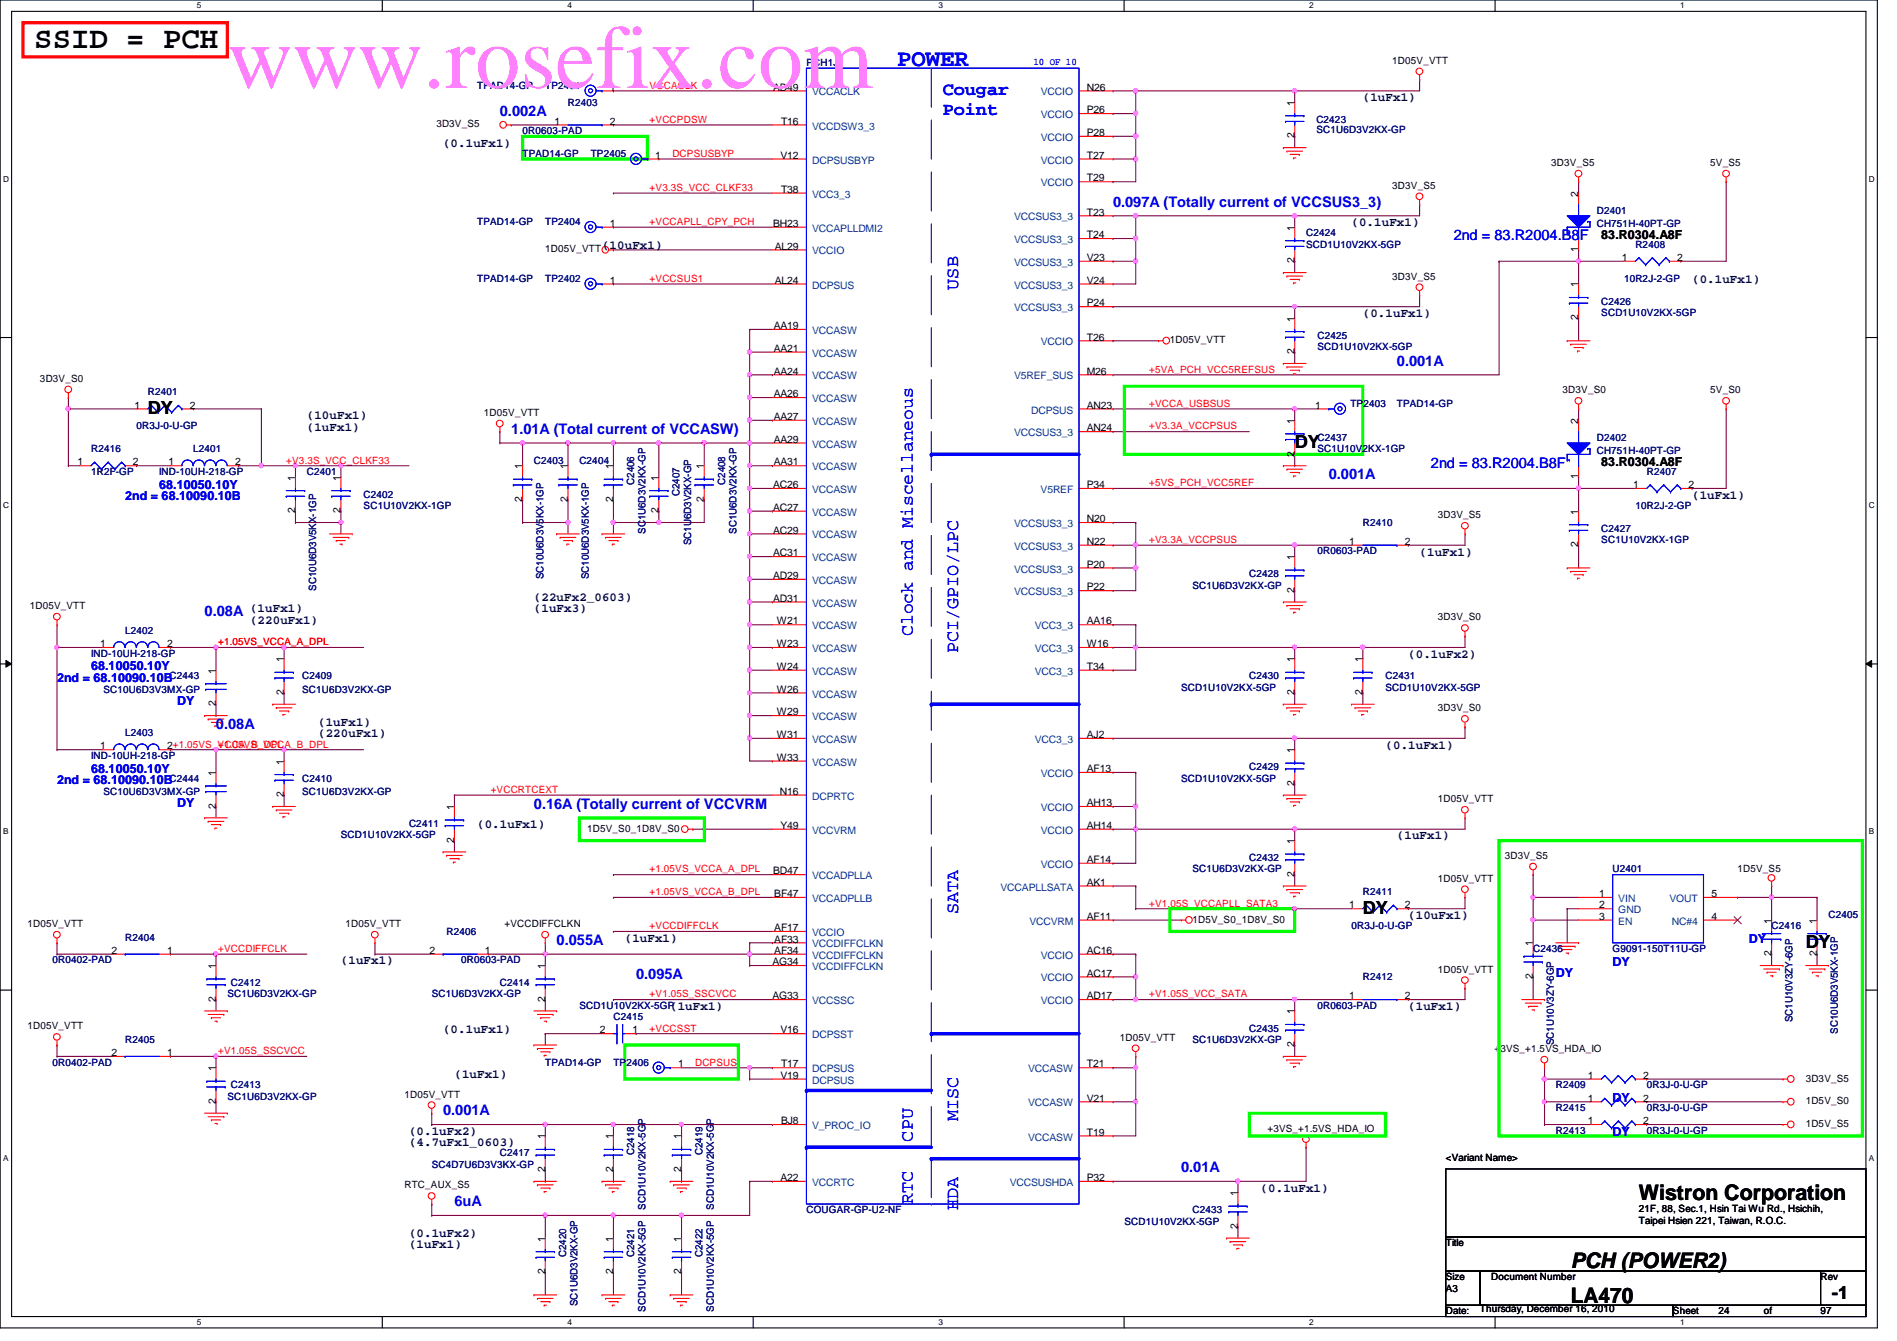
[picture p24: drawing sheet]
<svg xmlns="http://www.w3.org/2000/svg" width="297mm" height="210mm" viewBox="0 0 297 210" stroke-linecap="round" stroke-linejoin="round" font-family="sans-serif">
<defs><g id="words">
<text font-size="14.1" fill="#ff80ff" x="35.6" y="13.8">www.rosefix.com</text>
<text font-size="4.8" x="5.4" y="7.6">SSID = PCH</text>
<text font-size="3.7" fill="#00f" x="140.5" y="10.3">POWER</text>
<g font-size="3.3">
<text x="256.6" y="187.9">Wistron Corporation</text>
<text x="246" y="203.9">LA470</text>
<text x="246" y="198.5">PCH (POWER2)</text>
</g>
<g font-size="2.8" fill="#00f">
<text x="147.6" y="14.8">Cougar</text>
<text x="147.6" y="18">Point</text>
<text x="150" y="45.3" transform="rotate(-90 150 45.3)">USB</text>
<text x="142.9" y="99.6" transform="rotate(-90 142.9 99.6)">Clock and Miscellaneous</text>
<text x="150" y="102.2" transform="rotate(-90 150 102.2)">PCI/GPIO/LPC</text>
<text x="150" y="143.1" transform="rotate(-90 150 143.1)">SATA</text>
<text x="142.9" y="178.7" transform="rotate(-90 142.9 178.7)">CPU</text>
<text x="150" y="175.5" transform="rotate(-90 150 175.5)">MISC</text>
<text x="142.9" y="188.5" transform="rotate(-90 142.9 188.5)">RTC</text>
<text x="150" y="189.4" transform="rotate(-90 150 189.4)">HDA</text>
</g>
<g font-size="2.8">
<text x="23.2" y="64.9">DY</text>
<text x="202.7" y="70.2">DY</text>
<text x="213.4" y="143.1">DY</text>
<text x="282.7" y="148.4">DY</text>
<text x="286.8" y="203.4">-1</text>
</g>
<g font-size="2.3" fill="#00f">
<text x="78.3" y="18.1">0.002A</text>
<text x="174.3" y="32.3">0.097A (Totally current of VCCSUS3_3)</text>
<text x="227.6" y="37.6">2nd = 83.R2004.B8F</text>
<text x="218.7" y="57.2">0.001A</text>
<text x="80" y="67.9">1.01A (Total current of VCCASW)</text>
<text x="208.1" y="75">0.001A</text>
<text x="224.1" y="73.2">2nd = 83.R2004.B8F</text>
<text x="32" y="96.4">0.08A</text>
<text x="33.8" y="114.1">0.08A</text>
<text x="83.6" y="126.6">0.16A (Totally current of VCCVRM</text>
<text x="87.2" y="147.9">0.055A</text>
<text x="99.6" y="153.2">0.095A</text>
<text x="69.4" y="174.6">0.001A</text>
<text x="185" y="183.5">0.01A</text>
<text x="71.2" y="188.8">6uA</text>
</g>
<g font-size="1.9" fill="#000040">
<text x="213.4" y="15.8">(1uFx1)</text>
<text x="69.4" y="22.9">(0.1uFx1)</text>
<text x="211.6" y="35.4">(0.1uFx1)</text>
<text x="94.3" y="38.9">(10uFx1)</text>
<text x="265" y="44.3">(0.1uFx1)</text>
<text x="213.4" y="49.6">(0.1uFx1)</text>
<text x="48" y="65.6">(10uFx1)</text>
<text x="48" y="67.4">(1uFx1)</text>
<text x="265" y="78.1">(1uFx1)</text>
<text x="222.3" y="87">(1uFx1)</text>
<text x="39.2" y="95.8">(1uFx1)</text>
<text x="83.6" y="95.8">(1uFx3)</text>
<text x="83.6" y="94.1">(22uFx2_0603)</text>
<text x="39.2" y="97.6">(220uFx1)</text>
<text x="220.5" y="103">(0.1uFx2)</text>
<text x="49.8" y="113.6">(1uFx1)</text>
<text x="49.8" y="115.4">(220uFx1)</text>
<text x="217" y="117.2">(0.1uFx1)</text>
<text x="74.7" y="129.6">(0.1uFx1)</text>
<text x="218.7" y="131.4">(1uFx1)</text>
<text x="220.5" y="143.8">(10uFx1)</text>
<text x="97.8" y="147.4">(1uFx1)</text>
<text x="53.4" y="151">(1uFx1)</text>
<text x="69.4" y="161.6">(0.1uFx1)</text>
<text x="104.9" y="158.1">(1uFx1)</text>
<text x="220.5" y="158.1">(1uFx1)</text>
<text x="71.2" y="168.7">(1uFx1)</text>
<text x="64" y="177.6">(0.1uFx2)</text>
<text x="64" y="179.4">(4.7uFx1_0603)</text>
<text x="197.4" y="186.5">(0.1uFx1)</text>
<text x="64" y="193.6">(0.1uFx2)</text>
<text x="64" y="195.4">(1uFx1)</text>
</g>
<g font-size="1.9">
<text x="250.7" y="37.4">83.R0304.A8F</text>
<text x="250.7" y="72.9">83.R0304.A8F</text>
</g>
<g font-size="1.9" fill="#00f">
<text x="24.9" y="76.5">68.10050.10Y</text>
<text x="19.6" y="78.3">2nd = 68.10090.10B</text>
<text x="8.9" y="106.7">2nd = 68.10090.10B</text>
<text x="14.3" y="104.9">68.10050.10Y</text>
<text x="27.8" y="110.3">DY</text>
<text x="8.9" y="122.7">2nd = 68.10090.10B</text>
<text x="14.3" y="120.9">68.10050.10Y</text>
<text x="27.8" y="126.3">DY</text>
<text x="273.9" y="147.6">DY</text>
<text x="243.6" y="153">DY</text>
<text x="252.5" y="151.2">DY</text>
<text x="252.5" y="172.5">DY</text>
<text x="252.5" y="177.8">DY</text>
</g>
<g font-size="1.6" fill="#000080">
<text x="126.3" y="10.3">PCH1J</text>
<text x="74.7" y="13.9">TPAD14-GP</text>
<text x="85.4" y="13.9">TP2401</text>
<text x="88.9" y="16.6">R2403</text>
<text x="81.8" y="21">0R0603-PAD</text>
<text x="206.1" y="19.2">C2423</text>
<text x="206.1" y="20.8">SC1U6D3V2KX-GP</text>
<text x="81.8" y="24.6">TPAD14-GP</text>
<text x="92.5" y="24.6">TP2405</text>
<text x="74.7" y="35.2">TPAD14-GP</text>
<text x="85.4" y="35.2">TP2404</text>
<text x="250" y="33.4">D2401</text>
<text x="250" y="35.6">CH751H-40PT-GP</text>
<text x="204.5" y="37">C2424</text>
<text x="204.5" y="38.8">SCD1U10V2KX-5GP</text>
<text x="256.1" y="38.8">R2408</text>
<text x="74.7" y="44.1">TPAD14-GP</text>
<text x="85.4" y="44.1">TP2402</text>
<text x="250.7" y="47.7">C2426</text>
<text x="254.3" y="44.1">10R2J-2-GP</text>
<text x="206.3" y="53">C2425</text>
<text x="250.7" y="49.4">SCD1U10V2KX-5GP</text>
<text x="206.3" y="54.8">SCD1U10V2KX-5GP</text>
<text x="23.2" y="61.9">R2401</text>
<text x="211.5" y="63.7">TP2403</text>
<text x="218.7" y="63.7">TPAD14-GP</text>
<text x="14.3" y="70.8">R2416</text>
<text x="21.4" y="67.2">0R3J-0-U-GP</text>
<text x="30.3" y="70.8">L2401</text>
<text x="206.3" y="69">C2437</text>
<text x="206.3" y="70.8">SC1U10V2KX-1GP</text>
<text x="250" y="69">D2402</text>
<text x="250" y="71.1">CH751H-40PT-GP</text>
<text x="14.3" y="74.3">1R2F-GP</text>
<text x="24.9" y="74.3">IND-10UH-218-GP</text>
<text x="48" y="74.3">C2401</text>
<text x="56.9" y="77.9">C2402</text>
<text x="83.6" y="72.6">C2403</text>
<text x="90.7" y="72.6">C2404</text>
<text x="99.3" y="75.9" transform="rotate(-90 99.3 75.9)">C2406</text>
<text x="106.4" y="77.7" transform="rotate(-90 106.4 77.7)">C2407</text>
<text x="113.5" y="75.9" transform="rotate(-90 113.5 75.9)">C2408</text>
<text x="257.8" y="74.3">R2407</text>
<text x="56.9" y="79.7">SC1U10V2KX-1GP</text>
<text x="101.1" y="83.6" transform="rotate(-90 101.1 83.6)">SC1U6D3V2KX-GP</text>
<text x="115.3" y="83.6" transform="rotate(-90 115.3 83.6)">SC1U6D3V2KX-GP</text>
<text x="213.4" y="82.3">R2410</text>
<text x="250.7" y="83.2">C2427</text>
<text x="256.1" y="79.7">10R2J-2-GP</text>
<text x="108.2" y="85.3" transform="rotate(-90 108.2 85.3)">SC1U6D3V2KX-GP</text>
<text x="206.3" y="86.8">0R0603-PAD</text>
<text x="250.7" y="85">SC1U10V2KX-1GP</text>
<text x="49.5" y="92.5" transform="rotate(-90 49.5 92.5)">SC10U6D3V5KX-1GP</text>
<text x="85.1" y="90.7" transform="rotate(-90 85.1 90.7)">SC10U6D3V5KX-1GP</text>
<text x="92.2" y="90.7" transform="rotate(-90 92.2 90.7)">SC10U6D3V5KX-1GP</text>
<text x="186.7" y="92.1">SC1U6D3V2KX-GP</text>
<text x="195.6" y="90.3">C2428</text>
<text x="19.6" y="99.2">L2402</text>
<text x="14.3" y="102.8">IND-10UH-218-GP</text>
<text x="26.5" y="106.3">C2443</text>
<text x="47.3" y="106.3">C2409</text>
<text x="195.6" y="106.3">C2430</text>
<text x="217" y="106.3">C2431</text>
<text x="16.2" y="108.5">SC10U6D3V3MX-GP</text>
<text x="47.3" y="108.5">SC1U6D3V2KX-GP</text>
<text x="185" y="108.1">SCD1U10V2KX-5GP</text>
<text x="217" y="108.1">SCD1U10V2KX-5GP</text>
<text x="14.3" y="118.8">IND-10UH-218-GP</text>
<text x="19.6" y="115.2">L2403</text>
<text x="16.2" y="124.5">SC10U6D3V3MX-GP</text>
<text x="26.5" y="122.3">C2444</text>
<text x="47.3" y="122.3">C2410</text>
<text x="47.3" y="124.5">SC1U6D3V2KX-GP</text>
<text x="185" y="122.3">SCD1U10V2KX-5GP</text>
<text x="195.6" y="120.6">C2429</text>
<text x="53.4" y="131.2">SCD1U10V2KX-5GP</text>
<text x="64" y="129.5">C2411</text>
<text x="186.7" y="136.6">SC1U6D3V2KX-GP</text>
<text x="195.6" y="134.8">C2432</text>
<text x="252.5" y="136.6">U2401</text>
<text x="213.4" y="140.1">R2411</text>
<text x="286.3" y="143.7">C2405</text>
<text x="19.6" y="147.2">R2404</text>
<text x="69.9" y="146.3">R2406</text>
<text x="211.6" y="145.5">0R3J-0-U-GP</text>
<text x="240.1" y="149">C2436</text>
<text x="252.5" y="149">G9091-150T11U-GP</text>
<text x="277.4" y="145.5">C2416</text>
<text x="8.2" y="150.8">0R0402-PAD</text>
<text x="36.1" y="154.3">C2412</text>
<text x="72.2" y="150.8">0R0603-PAD</text>
<text x="78.3" y="154.3">C2414</text>
<text x="213.4" y="153.5">R2412</text>
<text x="35.6" y="156.1">SC1U6D3V2KX-GP</text>
<text x="67.6" y="156.1">SC1U6D3V2KX-GP</text>
<text x="90.7" y="157.9">SCD1U10V2KX-5GP</text>
<text x="96.1" y="159.7">C2415</text>
<text x="195.6" y="161.5">C2435</text>
<text x="206.3" y="157.9">0R0603-PAD</text>
<text x="280.7" y="160" transform="rotate(-90 280.7 160)">SC1U10V3ZY-6GP</text>
<text x="287.8" y="161.8" transform="rotate(-90 287.8 161.8)">SC10U6D3V5KX-1GP</text>
<text x="8.2" y="166.8">0R0402-PAD</text>
<text x="19.6" y="163.2">R2405</text>
<text x="85.4" y="166.8">TPAD14-GP</text>
<text x="96.1" y="166.8">TP2406</text>
<text x="186.7" y="163.2">SC1U6D3V2KX-GP</text>
<text x="243.3" y="163.6" transform="rotate(-90 243.3 163.6)">SC1U10V3ZY-6GP</text>
<text x="35.6" y="172.1">SC1U6D3V2KX-GP</text>
<text x="36.1" y="170.3">C2413</text>
<text x="243.6" y="173.9">R2415</text>
<text x="243.6" y="170.3">R2409</text>
<text x="257.8" y="173.9">0R3J-0-U-GP</text>
<text x="257.8" y="170.3">0R3J-0-U-GP</text>
<text x="243.6" y="177.5">R2413</text>
<text x="257.8" y="177.5">0R3J-0-U-GP</text>
<text x="67.6" y="182.8">SC4D7U6D3V3KX-GP</text>
<text x="78.3" y="181">C2417</text>
<text x="99.3" y="180.8" transform="rotate(-90 99.3 180.8)">C2418</text>
<text x="110" y="180.8" transform="rotate(-90 110 180.8)">C2419</text>
<text x="101.1" y="189.4" transform="rotate(-90 101.1 189.4)">SCD1U10V2KX-5GP</text>
<text x="111.8" y="189.4" transform="rotate(-90 111.8 189.4)">SCD1U10V2KX-5GP</text>
<text x="126.3" y="189.9">COUGAR-GP-U2-NF</text>
<text x="176.1" y="191.7">SCD1U10V2KX-5GP</text>
<text x="186.7" y="189.9">C2433</text>
<text x="88.6" y="196.8" transform="rotate(-90 88.6 196.8)">C2420</text>
<text x="99.3" y="196.8" transform="rotate(-90 99.3 196.8)">C2421</text>
<text x="110" y="196.8" transform="rotate(-90 110 196.8)">C2422</text>
<text x="90.4" y="204.5" transform="rotate(-90 90.4 204.5)">SC1U6D3V2KX-GP</text>
<text x="101.1" y="205.4" transform="rotate(-90 101.1 205.4)">SCD1U10V2KX-5GP</text>
<text x="111.8" y="205.4" transform="rotate(-90 111.8 205.4)">SCD1U10V2KX-5GP</text>
</g>
<text font-size="1.6" fill="#00f" x="161.8" y="10.1">10 OF 10</text>
<g font-size="1.6">
<text x="218" y="10">1D05V_VTT</text>
<text x="95.5" y="14.2">1</text>
<text x="121.1" y="14.2">AD49</text>
<text x="170.2" y="14.2">N26</text>
<text x="170.2" y="17.7">P26</text>
<text x="202.7" y="16.6" transform="rotate(-90 202.7 16.6)">1</text>
<text x="68.3" y="19.9">3D3V_S5</text>
<text x="86.8" y="19.5">1</text>
<text x="95.5" y="19.5">2</text>
<text x="122.3" y="19.5">T16</text>
<text x="170.2" y="21.3">P28</text>
<text x="202.7" y="21.7" transform="rotate(-90 202.7 21.7)">2</text>
<text x="102.6" y="24.8">1</text>
<text x="122.2" y="24.8">V12</text>
<text x="170.2" y="24.8">T27</text>
<text x="170.2" y="28.4">T29</text>
<text x="218" y="29.5">3D3V_S5</text>
<text x="242.9" y="26">3D3V_S5</text>
<text x="267.8" y="26">5V_S5</text>
<text x="95.5" y="35.5">1</text>
<text x="121.1" y="35.5">BH23</text>
<text x="122.3" y="30.2">T38</text>
<text x="170.2" y="33.7">T23</text>
<text x="247.1" y="30.8" transform="rotate(-90 247.1 30.8)">2</text>
<text x="85.4" y="39.5">1D05V_VTT</text>
<text x="121.3" y="39.1">AL29</text>
<text x="170.2" y="40.9">V23</text>
<text x="170.2" y="37.3">T24</text>
<text x="202.7" y="41.2" transform="rotate(-90 202.7 41.2)">2</text>
<text x="202.7" y="36.1" transform="rotate(-90 202.7 36.1)">1</text>
<text x="247.1" y="39.5" transform="rotate(-90 247.1 39.5)">1</text>
<text x="254" y="40.9">1</text>
<text x="262.6" y="40.9">2</text>
<text x="95.5" y="44.4">1</text>
<text x="121.3" y="44.4">AL24</text>
<text x="170.2" y="48">P24</text>
<text x="170.2" y="44.4">V24</text>
<text x="218" y="43.8">3D3V_S5</text>
<text x="247.1" y="45" transform="rotate(-90 247.1 45)">1</text>
<text x="121.2" y="51.5">AA19</text>
<text x="170.2" y="53.3">T26</text>
<text x="183.2" y="53.7">1D05V_VTT</text>
<text x="202.7" y="50.3" transform="rotate(-90 202.7 50.3)">1</text>
<text x="247.1" y="50.1" transform="rotate(-90 247.1 50.1)">2</text>
<text x="6.3" y="59.8">3D3V_S0</text>
<text x="121.2" y="55.1">AA21</text>
<text x="121.2" y="58.6">AA24</text>
<text x="170.2" y="58.6">M26</text>
<text x="202.7" y="55.5" transform="rotate(-90 202.7 55.5)">2</text>
<text x="21" y="64">1</text>
<text x="29.7" y="64">2</text>
<text x="75.8" y="65.1">1D05V_VTT</text>
<text x="121.2" y="65.7">AA27</text>
<text x="121.2" y="62.2">AA26</text>
<text x="170.2" y="64">AN23</text>
<text x="205.9" y="64">1</text>
<text x="244.7" y="61.6">3D3V_S0</text>
<text x="267.8" y="61.6">5V_S0</text>
<text x="121.2" y="69.3">AA29</text>
<text x="170.2" y="67.5">AN24</text>
<text x="202.7" y="71.5" transform="rotate(-90 202.7 71.5)">2</text>
<text x="202.7" y="66.3" transform="rotate(-90 202.7 66.3)">1</text>
<text x="247.1" y="66.3" transform="rotate(-90 247.1 66.3)">2</text>
<text x="12.1" y="72.9">1</text>
<text x="20.8" y="72.9">2</text>
<text x="26.4" y="72.9">1</text>
<text x="36.8" y="72.9">2</text>
<text x="46.2" y="75.2" transform="rotate(-90 46.2 75.2)">1</text>
<text x="53.3" y="75.2" transform="rotate(-90 53.3 75.2)">1</text>
<text x="81.8" y="73.4" transform="rotate(-90 81.8 73.4)">1</text>
<text x="88.9" y="73.4" transform="rotate(-90 88.9 73.4)">1</text>
<text x="96" y="73.4" transform="rotate(-90 96 73.4)">1</text>
<text x="103.1" y="75.2" transform="rotate(-90 103.1 75.2)">1</text>
<text x="110.2" y="73.4" transform="rotate(-90 110.2 73.4)">1</text>
<text x="121.1" y="76.4">AC26</text>
<text x="121.2" y="72.9">AA31</text>
<text x="170.2" y="76.4">P34</text>
<text x="247.1" y="75" transform="rotate(-90 247.1 75)">1</text>
<text x="255.7" y="76.4">1</text>
<text x="264.4" y="76.4">2</text>
<text x="46.2" y="80.3" transform="rotate(-90 46.2 80.3)">2</text>
<text x="53.3" y="80.3" transform="rotate(-90 53.3 80.3)">2</text>
<text x="81.8" y="78.6" transform="rotate(-90 81.8 78.6)">2</text>
<text x="88.9" y="78.6" transform="rotate(-90 88.9 78.6)">2</text>
<text x="96" y="78.6" transform="rotate(-90 96 78.6)">2</text>
<text x="103.1" y="80.3" transform="rotate(-90 103.1 80.3)">2</text>
<text x="110.2" y="78.6" transform="rotate(-90 110.2 78.6)">2</text>
<text x="121.1" y="80">AC27</text>
<text x="121.1" y="83.5">AC29</text>
<text x="170.2" y="81.7">N20</text>
<text x="225.1" y="81.1">3D3V_S5</text>
<text x="247.1" y="80.6" transform="rotate(-90 247.1 80.6)">1</text>
<text x="121.1" y="87.1">AC31</text>
<text x="170.2" y="85.3">N22</text>
<text x="170.2" y="88.9">P20</text>
<text x="202.7" y="87.7" transform="rotate(-90 202.7 87.7)">1</text>
<text x="211.3" y="85.3">1</text>
<text x="220" y="85.3">2</text>
<text x="247.1" y="85.7" transform="rotate(-90 247.1 85.7)">2</text>
<text x="4.7" y="95.3">1D05V_VTT</text>
<text x="121.1" y="90.6">AD29</text>
<text x="121.1" y="94.2">AD31</text>
<text x="170.2" y="92.4">P22</text>
<text x="202.7" y="92.8" transform="rotate(-90 202.7 92.8)">2</text>
<text x="15.7" y="101.3">1</text>
<text x="26.2" y="101.3">2</text>
<text x="121.7" y="97.7">W21</text>
<text x="121.7" y="101.3">W23</text>
<text x="170.2" y="97.7">AA16</text>
<text x="170.2" y="101.3">W16</text>
<text x="225.1" y="97.1">3D3V_S0</text>
<text x="33.8" y="105.5" transform="rotate(-90 33.8 105.5)">1</text>
<text x="44.4" y="103.7" transform="rotate(-90 44.4 103.7)">1</text>
<text x="121.7" y="104.9">W24</text>
<text x="170.2" y="104.9">T34</text>
<text x="202.7" y="103.7" transform="rotate(-90 202.7 103.7)">1</text>
<text x="213.4" y="103.7" transform="rotate(-90 213.4 103.7)">1</text>
<text x="33.8" y="110.6" transform="rotate(-90 33.8 110.6)">2</text>
<text x="44.4" y="108.8" transform="rotate(-90 44.4 108.8)">2</text>
<text x="121.7" y="108.4">W26</text>
<text x="121.7" y="112">W29</text>
<text x="202.7" y="108.8" transform="rotate(-90 202.7 108.8)">2</text>
<text x="213.4" y="108.8" transform="rotate(-90 213.4 108.8)">2</text>
<text x="225.1" y="111.3">3D3V_S0</text>
<text x="15.7" y="117.3">1</text>
<text x="26.2" y="117.3">2+1.05VS_VCCA_B_DPL</text>
<text x="44.4" y="119.7" transform="rotate(-90 44.4 119.7)">1</text>
<text x="121.7" y="115.5">W31</text>
<text x="121.7" y="119.1">W33</text>
<text x="170.2" y="115.5">AJ2</text>
<text x="202.7" y="117.9" transform="rotate(-90 202.7 117.9)">1</text>
<text x="33.8" y="121.5" transform="rotate(-90 33.8 121.5)">1</text>
<text x="44.4" y="124.8" transform="rotate(-90 44.4 124.8)">2</text>
<text x="122.1" y="124.4">N16</text>
<text x="170.2" y="120.9">AF13</text>
<text x="202.7" y="123" transform="rotate(-90 202.7 123)">2</text>
<text x="225.1" y="125.6">1D05V_VTT</text>
<text x="33.8" y="126.6" transform="rotate(-90 33.8 126.6)">2</text>
<text x="71.1" y="131.9" transform="rotate(-90 71.1 131.9)">2</text>
<text x="71.1" y="126.8" transform="rotate(-90 71.1 126.8)">1</text>
<text x="91.9" y="130.2">1D5V_S0_1D8V_S0</text>
<text x="122.2" y="129.8">Y49</text>
<text x="170.2" y="126.2">AH13</text>
<text x="170.2" y="129.8">AH14</text>
<text x="121.1" y="136.9">BD47</text>
<text x="170.2" y="135.1">AF14</text>
<text x="202.7" y="137.2" transform="rotate(-90 202.7 137.2)">2</text>
<text x="202.7" y="132.1" transform="rotate(-90 202.7 132.1)">1</text>
<text x="235.6" y="134.5">3D3V_S5</text>
<text x="272.1" y="136.6">1D5V_S5</text>
<text x="121.2" y="140.4">BF47</text>
<text x="170.2" y="144">AF11</text>
<text x="170.2" y="138.6">AK1</text>
<text x="211.3" y="142.2">1</text>
<text x="220" y="142.2">2</text>
<text x="225.1" y="138">1D05V_VTT</text>
<text x="250.4" y="140.4">1</text>
<text x="250.4" y="142.2">2</text>
<text x="250.4" y="144">3</text>
<text x="268" y="144">4</text>
<text x="268" y="140.4">5</text>
<text x="4.3" y="145.1">1D05V_VTT</text>
<text x="17.5" y="149.3">2</text>
<text x="26.2" y="149.3">1</text>
<text x="54.1" y="145.1">1D05V_VTT</text>
<text x="67.3" y="149.3">2</text>
<text x="75.9" y="149.3">1</text>
<text x="79" y="145.1">+VCCDIFFCLKN</text>
<text x="121.2" y="147.5">AF33</text>
<text x="121.2" y="149.3">AF34</text>
<text x="121.2" y="145.8">AF17</text>
<text x="170.2" y="149.3">AC16</text>
<text x="186.7" y="144.4">1D5V_S0_1D8V_S0</text>
<text x="240" y="148.1" transform="rotate(-90 240 148.1)">1</text>
<text x="277.4" y="149.7" transform="rotate(-90 277.4 149.7)">2</text>
<text x="277.4" y="144.6" transform="rotate(-90 277.4 144.6)">1</text>
<text x="284.5" y="149.7" transform="rotate(-90 284.5 149.7)">2</text>
<text x="284.5" y="144.6" transform="rotate(-90 284.5 144.6)">1</text>
<text x="33.8" y="151.7" transform="rotate(-90 33.8 151.7)">1</text>
<text x="85.3" y="151.7" transform="rotate(-90 85.3 151.7)">1</text>
<text x="120.9" y="151.1">AG34</text>
<text x="170.2" y="152.9">AC17</text>
<text x="225.1" y="152.2">1D05V_VTT</text>
<text x="240" y="153.2" transform="rotate(-90 240 153.2)">2</text>
<text x="4.3" y="161.1">1D05V_VTT</text>
<text x="33.8" y="156.8" transform="rotate(-90 33.8 156.8)">2</text>
<text x="85.3" y="156.8" transform="rotate(-90 85.3 156.8)">2</text>
<text x="93.9" y="161.8">2</text>
<text x="99.1" y="161.8">1</text>
<text x="120.9" y="156.4">AG33</text>
<text x="122.2" y="161.8">V16</text>
<text x="170.2" y="156.4">AD17</text>
<text x="202.7" y="158.8" transform="rotate(-90 202.7 158.8)">1</text>
<text x="211.3" y="156.4">1</text>
<text x="220" y="156.4">2</text>
<text x="17.5" y="165.3">2</text>
<text x="26.2" y="165.3">1</text>
<text x="33.8" y="167.7" transform="rotate(-90 33.8 167.7)">1</text>
<text x="106.2" y="167.1">1</text>
<text x="122.3" y="167.1">T17</text>
<text x="170.2" y="167.1">T21</text>
<text x="175.3" y="162.9">1D05V_VTT</text>
<text x="202.7" y="163.9" transform="rotate(-90 202.7 163.9)">2</text>
<text x="234" y="164.7">+3VS_+1.5VS_HDA_IO</text>
<text x="33.8" y="172.8" transform="rotate(-90 33.8 172.8)">2</text>
<text x="63.3" y="171.8">1D05V_VTT</text>
<text x="122.2" y="168.9">V19</text>
<text x="170.2" y="172.4">V21</text>
<text x="248.6" y="172.4">1</text>
<text x="248.6" y="168.9">1</text>
<text x="257.3" y="172.4">2</text>
<text x="257.3" y="168.9">2</text>
<text x="282.7" y="169.3">3D3V_S5</text>
<text x="282.7" y="172.8">1D5V_S0</text>
<text x="85.3" y="178.4" transform="rotate(-90 85.3 178.4)">1</text>
<text x="96" y="178.4" transform="rotate(-90 96 178.4)">1</text>
<text x="106.7" y="178.4" transform="rotate(-90 106.7 178.4)">1</text>
<text x="122.3" y="176">BJ8</text>
<text x="170.2" y="177.8">T19</text>
<text x="198.5" y="177.1">+3VS_+1.5VS_HDA_IO</text>
<text x="248.6" y="176">1</text>
<text x="257.3" y="176">2</text>
<text x="282.7" y="176.4">1D5V_S5</text>
<text x="85.3" y="183.5" transform="rotate(-90 85.3 183.5)">2</text>
<text x="96" y="183.5" transform="rotate(-90 96 183.5)">2</text>
<text x="106.7" y="183.5" transform="rotate(-90 106.7 183.5)">2</text>
<text x="122.2" y="184.9">A22</text>
<text x="170.2" y="184.9">P32</text>
<text x="226.4" y="181.7">&lt;Variant Name&gt;</text>
<text x="63.3" y="186">RTC_AUX_S5</text>
<text x="193.8" y="187.2" transform="rotate(-90 193.8 187.2)">1</text>
<text x="256.6" y="189.7">21F, 88, Sec.1, Hsin Tai Wu Rd., Hsichih,</text>
<text x="256.6" y="191.6">Taipei Hsien 221, Taiwan, R.O.C.</text>
<text x="85.3" y="194.4" transform="rotate(-90 85.3 194.4)">1</text>
<text x="96" y="194.4" transform="rotate(-90 96 194.4)">1</text>
<text x="106.7" y="194.4" transform="rotate(-90 106.7 194.4)">1</text>
<text x="193.8" y="192.4" transform="rotate(-90 193.8 192.4)">2</text>
<text x="226.4" y="195.1">Title</text>
<text x="85.3" y="199.5" transform="rotate(-90 85.3 199.5)">2</text>
<text x="96" y="199.5" transform="rotate(-90 96 199.5)">2</text>
<text x="106.7" y="199.5" transform="rotate(-90 106.7 199.5)">2</text>
<text x="226.4" y="200.4">Size</text>
<text x="226.4" y="202.2">A3</text>
<text x="233.5" y="200.4">Document Number</text>
<text x="285.1" y="200.4">Rev</text>
<text x="226.4" y="205.7">Date:</text>
<text x="231.7" y="205.4">Thursday, December 16, 2010</text>
<text x="262" y="205.7">Sheet</text>
<text x="269.1" y="205.7">24</text>
<text x="276.2" y="205.7">of</text>
<text x="285.1" y="205.7">97</text>
</g>
<g font-size="1.6" fill="#f00">
<text x="101.7" y="13.9">VCCACLK</text>
<text x="101.7" y="19.2">+VCCPDSW</text>
<text x="101.7" y="29.9">+V3.3S_VCC_CLKF33</text>
<text x="105.3" y="24.6">DCPSUSBYP</text>
<text x="101.7" y="35.2">+VCCAPLL_CPY_PCH</text>
<text x="101.7" y="44.1">+VCCSUS1</text>
<text x="180" y="58.3">+5VA_PCH_VCC5REFSUS</text>
<text x="180" y="63.7">+VCCA_USBSUS</text>
<text x="180" y="67.2">+V3.3A_VCCPSUS</text>
<text x="44.8" y="72.6">+V3.3S_VCC_CLKF33</text>
<text x="180" y="76.1">+5VS_PCH_VCC5REF</text>
<text x="180" y="85">+V3.3A_VCCPSUS</text>
<text x="34.2" y="101">+1.05VS_VCCA_A_DPL</text>
<text x="34.2" y="117">+1.05VS_VCCA_B_DPL</text>
<text x="76.8" y="124.1">+VCCRTCEXT</text>
<text x="101.7" y="136.6">+1.05VS_VCCA_A_DPL</text>
<text x="101.7" y="140.1">+1.05VS_VCCA_B_DPL</text>
<text x="180" y="141.9">+V1.05S_VCCAPLL_SATA3</text>
<text x="34.2" y="149">+VCCDIFFCLK</text>
<text x="101.7" y="145.5">+VCCDIFFCLK</text>
<text x="101.7" y="156.1">+V1.05S_SSCVCC</text>
<text x="101.7" y="161.5">+VCCSST</text>
<text x="180" y="156.1">+V1.05S_VCC_SATA</text>
<text x="34.2" y="165">+V1.05S_SSCVCC</text>
<text x="108.8" y="166.8">DCPSUS</text>
</g>
<g font-size="1.6" fill="#004080">
<text x="127.2" y="14.9">VCCACLK</text>
<text x="163" y="14.9">VCCIO</text>
<text x="127.2" y="20.3">VCCDSW3_3</text>
<text x="163" y="18.5">VCCIO</text>
<text x="163" y="22.1">VCCIO</text>
<text x="127.2" y="25.6">DCPSUSBYP</text>
<text x="163" y="25.6">VCCIO</text>
<text x="163" y="29.2">VCCIO</text>
<text x="127.2" y="30.9">VCC3_3</text>
<text x="158.8" y="34.5">VCCSUS3_3</text>
<text x="127.2" y="39.8">VCCIO</text>
<text x="127.2" y="36.3">VCCAPLLDMI2</text>
<text x="158.8" y="41.6">VCCSUS3_3</text>
<text x="158.8" y="38.1">VCCSUS3_3</text>
<text x="127.2" y="45.2">DCPSUS</text>
<text x="158.8" y="45.2">VCCSUS3_3</text>
<text x="127.2" y="52.3">VCCASW</text>
<text x="158.8" y="48.7">VCCSUS3_3</text>
<text x="127.2" y="55.8">VCCASW</text>
<text x="127.2" y="59.4">VCCASW</text>
<text x="158.8" y="59.4">V5REF_SUS</text>
<text x="163" y="54.1">VCCIO</text>
<text x="127.2" y="62.9">VCCASW</text>
<text x="161.5" y="64.7">DCPSUS</text>
<text x="127.2" y="66.5">VCCASW</text>
<text x="127.2" y="70.1">VCCASW</text>
<text x="158.8" y="68.3">VCCSUS3_3</text>
<text x="127.2" y="73.6">VCCASW</text>
<text x="127.2" y="77.2">VCCASW</text>
<text x="162.9" y="77.2">V5REF</text>
<text x="127.2" y="80.7">VCCASW</text>
<text x="158.8" y="82.5">VCCSUS3_3</text>
<text x="127.2" y="84.3">VCCASW</text>
<text x="127.2" y="87.8">VCCASW</text>
<text x="158.8" y="86.1">VCCSUS3_3</text>
<text x="158.8" y="89.6">VCCSUS3_3</text>
<text x="127.2" y="91.4">VCCASW</text>
<text x="127.2" y="95">VCCASW</text>
<text x="158.8" y="93.2">VCCSUS3_3</text>
<text x="127.2" y="98.5">VCCASW</text>
<text x="162" y="98.5">VCC3_3</text>
<text x="127.2" y="102.1">VCCASW</text>
<text x="127.2" y="105.6">VCCASW</text>
<text x="162" y="105.6">VCC3_3</text>
<text x="162" y="102.1">VCC3_3</text>
<text x="127.2" y="109.2">VCCASW</text>
<text x="127.2" y="112.7">VCCASW</text>
<text x="127.2" y="116.3">VCCASW</text>
<text x="127.2" y="119.8">VCCASW</text>
<text x="162" y="116.3">VCC3_3</text>
<text x="127.2" y="125.2">DCPRTC</text>
<text x="163" y="121.6">VCCIO</text>
<text x="127.2" y="130.5">VCCVRM</text>
<text x="163" y="127">VCCIO</text>
<text x="163" y="130.5">VCCIO</text>
<text x="127.2" y="137.6">VCCADPLLA</text>
<text x="163" y="135.8">VCCIO</text>
<text x="127.2" y="141.2">VCCADPLLB</text>
<text x="156.7" y="139.4">VCCAPLLSATA</text>
<text x="253.4" y="141.2">VIN</text>
<text x="253.4" y="143">GND</text>
<text x="261.4" y="141.2">VOUT</text>
<text x="127.2" y="148.3">VCCDIFFCLKN</text>
<text x="127.2" y="146.5">VCCIO</text>
<text x="161.2" y="144.7">VCCVRM</text>
<text x="253.4" y="144.7">EN</text>
<text x="261.8" y="144.7">NC#4</text>
<text x="127.2" y="150.1">VCCDIFFCLKN</text>
<text x="127.2" y="151.8">VCCDIFFCLKN</text>
<text x="163" y="150.1">VCCIO</text>
<text x="163" y="153.6">VCCIO</text>
<text x="127.2" y="157.2">VCCSSC</text>
<text x="163" y="157.2">VCCIO</text>
<text x="127.2" y="167.9">DCPSUS</text>
<text x="127.2" y="162.5">DCPSST</text>
<text x="161" y="167.9">VCCASW</text>
<text x="127.2" y="169.6">DCPSUS</text>
<text x="161" y="173.2">VCCASW</text>
<text x="127.2" y="176.7">V_PROC_IO</text>
<text x="161" y="178.5">VCCASW</text>
<text x="127.2" y="185.6">VCCRTC</text>
<text x="158.1" y="185.6">VCCSUSHDA</text>
</g>
<g font-size="1.3">
<text x="30.8" y="1.3">5</text>
<text x="88.9" y="1.3">4</text>
<text x="146.9" y="1.3">3</text>
<text x="205" y="1.3">2</text>
<text x="263.1" y="1.3">1</text>
<text x=".5" y="28.4">D</text>
<text x="292.6" y="28.4">D</text>
<text x=".5" y="79.5">C</text>
<text x="292.6" y="79.5">C</text>
<text x=".5" y="130.6">B</text>
<text x="292.6" y="130.6">B</text>
<text x=".5" y="181.7">A</text>
<text x="292.6" y="181.7">A</text>
<text x="30.8" y="207.4">5</text>
<text x="88.9" y="207.4">4</text>
<text x="146.9" y="207.4">3</text>
<text x="205" y="207.4">2</text>
<text x="263.1" y="207.4">1</text>
</g>
</g></defs>
<path d="M0 0h294v207.9h-294zM1.8 1.8h290.4v204.3h-290.4z" fill="none" stroke="#000" stroke-width=".17"/>
<g fill="#fff">
<path d="M30.8 .2h.7v1.4h-.7z"/>
<path d="M30.8 206.2h.7v1.4h-.7z"/>
</g>
<path d="M59.9 0v1.8M59.9 206.1v1.8" fill="none" stroke="#000" stroke-width=".17"/>
<g fill="#fff">
<path d="M88.9 .2h.6v1.4h-.6z"/>
<path d="M88.9 206.2h.6v1.4h-.6z"/>
</g>
<path d="M117.9 0v1.8M117.9 206.1v1.8" fill="none" stroke="#000" stroke-width=".17"/>
<g fill="#fff">
<path d="M146.9 .2h.7v1.4h-.7z"/>
<path d="M146.9 206.2h.7v1.4h-.7z"/>
</g>
<path d="M176 0v1.8M176 206.1v1.8" fill="none" stroke="#000" stroke-width=".17"/>
<g fill="#fff">
<path d="M205 .2h.7v1.4h-.7z"/>
<path d="M205 206.2h.7v1.4h-.7z"/>
</g>
<path d="M234.1 0v1.8M234.1 206.1v1.8" fill="none" stroke="#000" stroke-width=".17"/>
<g fill="#fff">
<path d="M263.1 .2h.7v1.4h-.7z"/>
<path d="M263.1 206.2h.7v1.4h-.7z"/>
<path d="M.5 27.3h.9v1.4h-.9z"/>
<path d="M292.6 27.3h.9v1.4h-.9z"/>
<path d="M.5 78.4h.9v1.4h-.9z"/>
<path d="M292.6 78.4h.9v1.4h-.9z"/>
</g>
<path d="M0 52.8h1.8M292.2 52.8h1.8" fill="none" stroke="#000" stroke-width=".17"/>
<g fill="#fff">
<path d="M.5 129.5h.8v1.4h-.8z"/>
<path d="M292.6 129.5h.9v1.4h-.9z"/>
</g>
<path d="M0 103.9h1.8M292.2 103.9h1.8" fill="none" stroke="#000" stroke-width=".17"/>
<path d="M.9 103.4l.9 .5-.9 .5zM292.2 103.9l.9-.5v1z" fill="#000"/>
<path d="M.9 103.4l.9 .5-.9 .5zM292.2 103.9l.9-.5v1z" fill="none" stroke="#000" stroke-width=".16"/>
<g fill="#fff">
<path d="M.5 180.5h.8v1.4h-.8z"/>
<path d="M292.6 180.5h.9v1.4h-.9z"/>
</g>
<path d="M0 155h1.8M292.2 155h1.8" fill="none" stroke="#000" stroke-width=".17"/>
<path d="M247.2 74.7h.1M247.2 76.5h.1M247.2 74.7v1.8M247.2 76.5h8.9" fill="none" stroke="#800040" stroke-width=".17"/>
<circle cx="247.2" cy="76.4" r=".32" fill="#f0f"/>
<circle cx="247.2" cy="76.4" r=".32" fill="none" stroke="#f0f" stroke-width=".17"/>
<path d="M96.1 44.4h.1M96.1 44.4h24.8M30.3 64h.1M30.3 64h10.6M117.4 76.5h.1M117.4 76.5h3.5M117.4 76.5v3.5M117.4 80h.1M202.7 85.3h.1M202.7 85.3v1.8M96.1 156.5h.1M96.1 156.5h24.8" fill="none" stroke="#800040" stroke-width=".17"/>
<circle cx="117.4" cy="80" r=".32" fill="#f0f"/>
<circle cx="117.4" cy="80" r=".32" fill="none" stroke="#f0f" stroke-width=".17"/>
<path d="M177.8 142.2h.1M177.8 142.2h24.9M202.7 142.2h.1M202.7 142.2v1.8M220.5 142.2h.1M229.4 140.5h.1M229.4 140.5v1.7h-8.9" fill="none" stroke="#800040" stroke-width=".17"/>
<circle cx="202.7" cy="142.2" r=".32" fill="#f0f"/>
<circle cx="202.7" cy="142.2" r=".32" fill="none" stroke="#f0f" stroke-width=".17"/>
<g fill="none" stroke="#800040" stroke-width=".17">
<path d="M96.1 30.2h.1M96.1 30.2h24.8M174.3 40.9h.1M174.3 40.9h3.5M177.8 40.9h.1M177.8 40.9v3.5M202.7 40.9h.1M202.7 40.9v1.8M117.4 87.1h.1M117.4 83.6h.1M117.4 87.1h3.5M117.4 83.6v3.5"/>
<path d="M202.7 115.6h.1M202.7 115.6v1.7M202.7 142.2h.1M202.7 142.2h8.9"/>
</g>
<circle cx="177.8" cy="40.9" r=".32" fill="#f0f"/>
<circle cx="177.8" cy="40.9" r=".32" fill="none" stroke="#f0f" stroke-width=".17"/>
<path d="M174.3 21.3h.1M174.3 21.3h3.5M177.8 24.9h.1M177.8 24.9v3.5" fill="none" stroke="#800040" stroke-width=".17"/>
<circle cx="177.8" cy="24.9" r=".32" fill="#f0f"/>
<circle cx="177.8" cy="24.9" r=".32" fill="none" stroke="#f0f" stroke-width=".17"/>
<path d="M213.4 108.5h.1M213.4 108.5v1.7M33.8 165.4h.1M33.8 165.4h14.2" fill="none" stroke="#800040" stroke-width=".17"/>
<circle cx="33.8" cy="165.3" r=".32" fill="#f0f"/>
<circle cx="33.8" cy="165.3" r=".32" fill="none" stroke="#f0f" stroke-width=".17"/>
<path d="M110.3 69.3h.1M110.3 69.3h7.1" fill="none" stroke="#800040" stroke-width=".17"/>
<circle cx="117.4" cy="69.3" r=".32" fill="#f0f"/>
<circle cx="117.4" cy="69.3" r=".32" fill="none" stroke="#f0f" stroke-width=".17"/>
<circle cx="110.3" cy="69.3" r=".32" fill="#f0f"/>
<circle cx="110.3" cy="69.3" r=".32" fill="none" stroke="#f0f" stroke-width=".17"/>
<path d="M247.2 39.1h.1M247.2 39.1v1.8M10.7 62.2h.1M10.7 62.2v1.8" fill="none" stroke="#800040" stroke-width=".17"/>
<circle cx="247.2" cy="40.9" r=".32" fill="#f0f"/>
<circle cx="247.2" cy="40.9" r=".32" fill="none" stroke="#f0f" stroke-width=".17"/>
<path d="M37.4 72.9h.1M40.9 64h.1M40.9 64v8.9h-3.5" fill="none" stroke="#800040" stroke-width=".17"/>
<circle cx="40.9" cy="72.9" r=".32" fill="#f0f"/>
<circle cx="40.9" cy="72.9" r=".32" fill="none" stroke="#f0f" stroke-width=".17"/>
<path d="M53.4 72.9h.1M53.4 72.9h10.6" fill="none" stroke="#800040" stroke-width=".17"/>
<circle cx="53.4" cy="72.9" r=".32" fill="#f0f"/>
<circle cx="53.4" cy="72.9" r=".32" fill="none" stroke="#f0f" stroke-width=".17"/>
<path d="M10.7 72.9h.1M10.7 64h.1M10.7 72.9h1.8M10.7 64v8.9" fill="none" stroke="#800040" stroke-width=".17"/>
<circle cx="10.7" cy="64" r=".32" fill="#f0f"/>
<circle cx="10.7" cy="64" r=".32" fill="none" stroke="#f0f" stroke-width=".17"/>
<path d="M103.2 81.8h.1M103.2 81.8h7.1" fill="none" stroke="#800040" stroke-width=".17"/>
<circle cx="103.1" cy="81.8" r=".32" fill="#f0f"/>
<circle cx="103.1" cy="81.8" r=".32" fill="none" stroke="#f0f" stroke-width=".17"/>
<path d="M46.3 72.9h.1M46.3 72.9h7.1M53.4 72.9h.1M53.4 72.9v1.8M46.3 81.8h.1M46.3 81.8h7.1" fill="none" stroke="#800040" stroke-width=".17"/>
<circle cx="53.4" cy="81.8" r=".32" fill="#f0f"/>
<circle cx="53.4" cy="81.8" r=".32" fill="none" stroke="#f0f" stroke-width=".17"/>
<g fill="none" stroke="#800040" stroke-width=".17">
<path d="M177.8 33.8h.1M177.8 33.8h24.9M46.3 72.9h.1M46.3 72.9v1.8M265 76.5h.1M265 76.5h5.3M46.3 80h.1M46.3 80v1.8M53.4 81.8h.1M53.4 81.8v1.8M8.9 165.4h.1M8.9 163.6h.1"/>
<path d="M8.9 165.4h8.9M8.9 163.6v1.8M33.8 165.4h.1M33.8 165.4v1.7"/>
</g>
<circle cx="177.8" cy="33.8" r=".32" fill="#f0f"/>
<circle cx="177.8" cy="33.8" r=".32" fill="none" stroke="#f0f" stroke-width=".17"/>
<path d="M247.2 64h.1M247.2 64v1.8M202.7 129.8h.1M202.7 129.8v1.8M202.7 129.8h26.7M33.8 172.5h.1M33.8 172.5v1.7M174.3 184.9h.1M174.3 184.9h19.5" fill="none" stroke="#800040" stroke-width=".17"/>
<circle cx="202.7" cy="129.8" r=".32" fill="#f0f"/>
<circle cx="202.7" cy="129.8" r=".32" fill="none" stroke="#f0f" stroke-width=".17"/>
<path d="M81.8 78.2h.1M81.8 78.2v3.6M174.3 104.9h.1M174.3 104.9h3.5M174.3 172.5h.1M174.3 172.5h3.5M117.4 184.9h.1M117.4 184.9v5.3" fill="none" stroke="#800040" stroke-width=".17"/>
<circle cx="177.8" cy="172.4" r=".32" fill="#f0f"/>
<circle cx="177.8" cy="172.4" r=".32" fill="none" stroke="#f0f" stroke-width=".17"/>
<path d="M117.4 55.1h.1M117.4 51.6v3.5M193.8 192h.1M193.8 192v1.8" fill="none" stroke="#800040" stroke-width=".17"/>
<circle cx="117.4" cy="55.1" r=".32" fill="#f0f"/>
<circle cx="117.4" cy="55.1" r=".32" fill="none" stroke="#f0f" stroke-width=".17"/>
<path d="M174.3 17.8h.1M174.3 17.8h3.5M202.7 14.2h.1M222.3 12.4h.1M222.3 12.4v1.8h-19.6M202.7 33.8h.1M202.7 33.8v1.8M202.7 64h.1M202.7 64h3.6M117.4 119.1h3.5M120.9 119.1h.1" fill="none" stroke="#800040" stroke-width=".17"/>
<circle cx="202.7" cy="64" r=".32" fill="#f0f"/>
<circle cx="202.7" cy="64" r=".32" fill="none" stroke="#f0f" stroke-width=".17"/>
<path d="M106.7 176h14.2M120.9 176h.1" fill="none" stroke="#800040" stroke-width=".17"/>
<circle cx="106.7" cy="176" r=".32" fill="#f0f"/>
<circle cx="106.7" cy="176" r=".32" fill="none" stroke="#f0f" stroke-width=".17"/>
<path d="M174.3 135.1h.1M177.8 129.8h.1M177.8 129.8v5.3h-3.5" fill="none" stroke="#800040" stroke-width=".17"/>
<circle cx="177.8" cy="129.8" r=".32" fill="#f0f"/>
<circle cx="177.8" cy="129.8" r=".32" fill="none" stroke="#f0f" stroke-width=".17"/>
<path d="M117.4 69.3h.1M120.9 65.8h.1M120.9 65.8h-3.5v3.5M174.3 129.8h.1M174.3 129.8h3.5" fill="none" stroke="#800040" stroke-width=".17"/>
<circle cx="117.4" cy="69.3" r=".32" fill="#f0f"/>
<circle cx="117.4" cy="69.3" r=".32" fill="none" stroke="#f0f" stroke-width=".17"/>
<path d="M202.7 55.1h.1M202.7 55.1v1.8M117.4 83.6h.1M120.9 80h.1M120.9 80h-3.5v3.6M85.4 161.8h.1M85.4 161.8h8.9M85.4 161.8v1.8" fill="none" stroke="#800040" stroke-width=".17"/>
<circle cx="117.4" cy="83.5" r=".32" fill="#f0f"/>
<circle cx="117.4" cy="83.5" r=".32" fill="none" stroke="#f0f" stroke-width=".17"/>
<g fill="none" stroke="#800040" stroke-width=".17">
<path d="M270.3 64h.1M270.3 64v12.5M8.9 97.8h.1M8.9 97.8v3.5M117.4 90.7h.1M117.4 90.7h3.5M247.2 85.3h.1M247.2 85.3v3.6M33.8 101.3h.1M33.8 101.3h10.7M229.4 113.8h.1M229.4 113.8v1.8"/>
<path d="M117.4 168.9h.1M117.4 167.1h.1M117.4 168.9h3.5M117.4 167.1v1.8M96.1 184.9h.1M96.1 183.1v1.8"/>
</g>
<circle cx="33.8" cy="101.3" r=".32" fill="#f0f"/>
<circle cx="33.8" cy="101.3" r=".32" fill="none" stroke="#f0f" stroke-width=".17"/>
<path d="M117.4 87.1h.1M117.4 87.1v3.6" fill="none" stroke="#800040" stroke-width=".17"/>
<circle cx="117.4" cy="87.1" r=".32" fill="#f0f"/>
<circle cx="117.4" cy="87.1" r=".32" fill="none" stroke="#f0f" stroke-width=".17"/>
<path d="M88.9 69.3h.1M88.9 69.3h7.2M96.1 69.3h.1M96.1 69.3v3.6M247.2 76.5h.1M247.2 76.5v3.5M96.1 199.1h.1M96.1 199.1v3.6" fill="none" stroke="#800040" stroke-width=".17"/>
<circle cx="96" cy="69.3" r=".32" fill="#f0f"/>
<circle cx="96" cy="69.3" r=".32" fill="none" stroke="#f0f" stroke-width=".17"/>
<circle cx="88.9" cy="69.3" r=".32" fill="#f0f"/>
<circle cx="88.9" cy="69.3" r=".32" fill="none" stroke="#f0f" stroke-width=".17"/>
<path d="M96.1 136.9h.1M96.1 136.9h24.8M85.4 177.8h.1M85.4 176h.1M85.4 176v1.8M85.4 176h10.7v1.8M96.1 177.8h.1" fill="none" stroke="#800040" stroke-width=".17"/>
<circle cx="85.4" cy="176" r=".32" fill="#f0f"/>
<circle cx="85.4" cy="176" r=".32" fill="none" stroke="#f0f" stroke-width=".17"/>
<path d="M106.7 190.2h.1M106.7 190.2h10.7" fill="none" stroke="#800040" stroke-width=".17"/>
<circle cx="106.7" cy="190.2" r=".32" fill="#f0f"/>
<circle cx="106.7" cy="190.2" r=".32" fill="none" stroke="#f0f" stroke-width=".17"/>
<path d="M96.1 78.2h.1M96.1 78.2v5.4M96.1 81.8h.1M106.7 184.9h.1M106.7 183.1v1.8" fill="none" stroke="#800040" stroke-width=".17"/>
<circle cx="96" cy="81.8" r=".32" fill="#f0f"/>
<circle cx="96" cy="81.8" r=".32" fill="none" stroke="#f0f" stroke-width=".17"/>
<path d="M44.5 101.3h.1M44.5 101.3v1.8M44.5 101.3h12.4" fill="none" stroke="#800040" stroke-width=".17"/>
<circle cx="44.5" cy="101.3" r=".32" fill="#f0f"/>
<circle cx="44.5" cy="101.3" r=".32" fill="none" stroke="#f0f" stroke-width=".17"/>
<path d="M8.9 101.3h.1M8.9 101.3v16" fill="none" stroke="#800040" stroke-width=".17"/>
<circle cx="8.9" cy="101.3" r=".32" fill="#f0f"/>
<circle cx="8.9" cy="101.3" r=".32" fill="none" stroke="#f0f" stroke-width=".17"/>
<path d="M110.3 78.2h.1M110.3 78.2v3.6M8.9 101.3h.1M8.9 101.3h7.1M71.2 124.5h.1M71.2 124.5h49.7M96.1 176h.1M96.1 176h10.6v1.8M106.7 177.8h.1M106.7 199.1h.1M106.7 199.1v3.6" fill="none" stroke="#800040" stroke-width=".17"/>
<circle cx="96" cy="176" r=".32" fill="#f0f"/>
<circle cx="96" cy="176" r=".32" fill="none" stroke="#f0f" stroke-width=".17"/>
<path d="M96.1 69.3h.1M96.1 69.3h7.1M110.3 69.3h.1M110.3 69.3v3.6" fill="none" stroke="#800040" stroke-width=".17"/>
<circle cx="103.1" cy="69.3" r=".32" fill="#f0f"/>
<circle cx="103.1" cy="69.3" r=".32" fill="none" stroke="#f0f" stroke-width=".17"/>
<path d="M103.2 24.9h.1M103.2 24.9h17.7M8.9 117.3h.1M8.9 117.3h7.1M44.5 108.5h.1M44.5 108.5v1.7M85.4 184.9h.1M85.4 190.2h.1M85.4 183.1v1.8M85.4 190.2h10.7M96.1 190.2h.1M96.1 190.2v3.6" fill="none" stroke="#800040" stroke-width=".17"/>
<circle cx="85.4" cy="190.2" r=".32" fill="#f0f"/>
<circle cx="85.4" cy="190.2" r=".32" fill="none" stroke="#f0f" stroke-width=".17"/>
<g fill="none" stroke="#800040" stroke-width=".17">
<path d="M96.1 14.2h.1M96.1 14.2h24.8M78.3 67.6h.1M78.3 67.6v1.7M103.2 69.3h.1M103.2 69.3v5.4M33.8 117.3h.1M33.8 117.3h10.7M71.2 131.6h.1M71.2 131.6v1.7M67.6 176h.1M67.6 174.2v1.8"/>
<path d="M67.6 176h17.8"/>
</g>
<circle cx="33.8" cy="117.3" r=".32" fill="#f0f"/>
<circle cx="33.8" cy="117.3" r=".32" fill="none" stroke="#f0f" stroke-width=".17"/>
<path d="M44.5 117.3h.1M44.5 117.3v1.8M44.5 117.3h12.4M44.5 124.5h.1M44.5 124.5v1.7" fill="none" stroke="#800040" stroke-width=".17"/>
<circle cx="44.5" cy="117.3" r=".32" fill="#f0f"/>
<circle cx="44.5" cy="117.3" r=".32" fill="none" stroke="#f0f" stroke-width=".17"/>
<path d="M174.3 149.4h.1M174.3 149.4h3.5M177.8 152.9h.1M177.8 152.9v3.6" fill="none" stroke="#800040" stroke-width=".17"/>
<circle cx="177.8" cy="152.9" r=".32" fill="#f0f"/>
<circle cx="177.8" cy="152.9" r=".32" fill="none" stroke="#f0f" stroke-width=".17"/>
<path d="M174.3 156.5h.1M174.3 156.5h3.5M96.1 190.2h.1M96.1 190.2h10.6M106.7 190.2h.1M106.7 190.2v3.6" fill="none" stroke="#800040" stroke-width=".17"/>
<circle cx="96" cy="190.2" r=".32" fill="#f0f"/>
<circle cx="96" cy="190.2" r=".32" fill="none" stroke="#f0f" stroke-width=".17"/>
<path d="M174.3 85.3h.1M177.8 81.8h.1M177.8 81.8v3.5h-3.5M71.2 124.5h.1M71.2 124.5v1.7M108.5 129.8h.1M108.5 129.8h12.4M99.6 161.8h.1M99.6 161.8h21.3" fill="none" stroke="#800040" stroke-width=".17"/>
<circle cx="177.8" cy="85.3" r=".32" fill="#f0f"/>
<circle cx="177.8" cy="85.3" r=".32" fill="none" stroke="#f0f" stroke-width=".17"/>
<path d="M202.7 21.3h.1M202.7 21.3v1.8M174.3 44.4h.1M174.3 44.4h3.5M234.7 40.9h.1M234.7 40.9h12.5M202.7 101.3h.1M202.7 101.3h10.7M213.4 101.3h.1M213.4 101.3v1.8M202.7 122.7h.1M202.7 122.7v1.8" fill="none" stroke="#800040" stroke-width=".17"/>
<circle cx="202.7" cy="101.3" r=".32" fill="#f0f"/>
<circle cx="202.7" cy="101.3" r=".32" fill="none" stroke="#f0f" stroke-width=".17"/>
<path d="M81.8 69.3h.1M81.8 69.3h7.1M88.9 69.3h.1M88.9 69.3v3.6M177.8 129.8h.1M177.8 129.8h24.9" fill="none" stroke="#800040" stroke-width=".17"/>
<circle cx="81.8" cy="69.3" r=".32" fill="#f0f"/>
<circle cx="81.8" cy="69.3" r=".32" fill="none" stroke="#f0f" stroke-width=".17"/>
<g fill="none" stroke="#800040" stroke-width=".17">
<path d="M222.3 32h.1M222.3 32v1.8M117.4 55.1h.1M117.4 58.7h.1M117.4 55.1h3.5M117.4 55.1v3.6M174.3 101.3h.1M174.3 101.3h3.5M177.8 101.3h.1M177.8 101.3v3.6M96.1 145.8h.1M96.1 145.8h24.8"/>
<path d="M26.7 165.4h.1M26.7 165.4h7.1M177.8 172.5h.1M177.8 172.5v5.3M117.4 184.9h3.5M120.9 184.9h.1"/>
</g>
<circle cx="117.4" cy="58.6" r=".32" fill="#f0f"/>
<circle cx="117.4" cy="58.6" r=".32" fill="none" stroke="#f0f" stroke-width=".17"/>
<path d="M174.3 53.3h.1M174.3 53.3h7.1M220.5 85.3h.1M220.5 85.3h8.9M177.8 156.5h.1M177.8 156.5h24.9M202.7 156.5h.1M202.7 156.5v1.7M220.5 156.5h.1M229.4 154.7h.1M229.4 154.7v1.8h-8.9" fill="none" stroke="#800040" stroke-width=".17"/>
<circle cx="177.8" cy="156.4" r=".32" fill="#f0f"/>
<circle cx="177.8" cy="156.4" r=".32" fill="none" stroke="#f0f" stroke-width=".17"/>
<path d="M229.4 83.6h.1M229.4 83.6v1.7M202.7 156.5h.1M202.7 156.5h8.9" fill="none" stroke="#800040" stroke-width=".17"/>
<circle cx="202.7" cy="156.4" r=".32" fill="#f0f"/>
<circle cx="202.7" cy="156.4" r=".32" fill="none" stroke="#f0f" stroke-width=".17"/>
<path d="M96.1 39.1h.1M96.1 39.1h24.8M177.8 85.3h.1M177.8 85.3h24.9M174.3 126.2h.1M174.3 126.2h3.5M177.8 126.2h.1M177.8 126.2v3.6M202.7 163.6h.1M202.7 163.6v1.8" fill="none" stroke="#800040" stroke-width=".17"/>
<circle cx="177.8" cy="126.2" r=".32" fill="#f0f"/>
<circle cx="177.8" cy="126.2" r=".32" fill="none" stroke="#f0f" stroke-width=".17"/>
<path d="M117.4 69.3h.1M117.4 72.9h.1M117.4 69.3h3.5M117.4 69.3v3.6" fill="none" stroke="#800040" stroke-width=".17"/>
<circle cx="117.4" cy="72.9" r=".32" fill="#f0f"/>
<circle cx="117.4" cy="72.9" r=".32" fill="none" stroke="#f0f" stroke-width=".17"/>
<path d="M174.3 88.9h.1M174.3 88.9h3.5M96.1 140.5h.1M96.1 140.5h24.8M174.3 167.1h.1M174.3 167.1h3.5" fill="none" stroke="#800040" stroke-width=".17"/>
<circle cx="177.8" cy="88.9" r=".32" fill="#f0f"/>
<circle cx="177.8" cy="88.9" r=".32" fill="none" stroke="#f0f" stroke-width=".17"/>
<path d="M174.3 58.7h.1M174.3 58.7h60.4M247.2 40.9h.1M247.2 40.9v3.5M117.4 83.6h.1M117.4 83.6h3.5M117.4 115.6h.1M117.4 115.6v3.5M174.3 138.7h.1M174.3 138.7h3.5M177.8 165.4h.1M177.8 165.4v1.7" fill="none" stroke="#800040" stroke-width=".17"/>
<circle cx="117.4" cy="115.5" r=".32" fill="#f0f"/>
<circle cx="117.4" cy="115.5" r=".32" fill="none" stroke="#f0f" stroke-width=".17"/>
<path d="M40.9 72.9h.1M40.9 72.9h5.4" fill="none" stroke="#800040" stroke-width=".17"/>
<circle cx="46.2" cy="72.9" r=".32" fill="#f0f"/>
<circle cx="46.2" cy="72.9" r=".32" fill="none" stroke="#f0f" stroke-width=".17"/>
<path d="M177.8 101.3h.1M177.8 101.3h24.9M202.7 108.5h.1M202.7 108.5v1.7" fill="none" stroke="#800040" stroke-width=".17"/>
<circle cx="177.8" cy="101.3" r=".32" fill="#f0f"/>
<circle cx="177.8" cy="101.3" r=".32" fill="none" stroke="#f0f" stroke-width=".17"/>
<path d="M229.4 99.6h.1M229.4 99.6v1.7h-16M202.7 101.3h.1M202.7 101.3v1.8M213.4 101.3h.1" fill="none" stroke="#800040" stroke-width=".17"/>
<circle cx="213.4" cy="101.3" r=".32" fill="#f0f"/>
<circle cx="213.4" cy="101.3" r=".32" fill="none" stroke="#f0f" stroke-width=".17"/>
<path d="M177.8 14.2h.1M177.8 14.2h24.9M174.3 144h.1M174.3 144h10.7" fill="none" stroke="#800040" stroke-width=".17"/>
<circle cx="202.7" cy="14.2" r=".32" fill="#f0f"/>
<circle cx="202.7" cy="14.2" r=".32" fill="none" stroke="#f0f" stroke-width=".17"/>
<circle cx="177.8" cy="14.2" r=".32" fill="#f0f"/>
<circle cx="177.8" cy="14.2" r=".32" fill="none" stroke="#f0f" stroke-width=".17"/>
<g fill="none" stroke="#800040" stroke-width=".17">
<path d="M10.7 64h.1M10.7 64h10.7M117.4 97.8h.1M117.4 94.2h.1M117.4 97.8h3.5M117.4 94.2h3.5M117.4 94.2v3.6M120.9 94.2h.1M117.4 108.5h.1M117.4 112h.1M117.4 104.9h.1M117.4 108.5h3.5"/>
<path d="M117.4 101.3h3.5M117.4 112h3.5M117.4 104.9h3.5M120.9 101.3h.1"/>
</g>
<circle cx="117.4" cy="94.2" r=".32" fill="#f0f"/>
<circle cx="117.4" cy="94.2" r=".32" fill="none" stroke="#f0f" stroke-width=".17"/>
<path d="M117.4 108.5h.1M117.4 108.5v3.5" fill="none" stroke="#800040" stroke-width=".17"/>
<circle cx="117.4" cy="108.4" r=".32" fill="#f0f"/>
<circle cx="117.4" cy="108.4" r=".32" fill="none" stroke="#f0f" stroke-width=".17"/>
<path d="M117.4 90.7h.1M117.4 90.7v3.5" fill="none" stroke="#800040" stroke-width=".17"/>
<circle cx="117.4" cy="90.7" r=".32" fill="#f0f"/>
<circle cx="117.4" cy="90.7" r=".32" fill="none" stroke="#f0f" stroke-width=".17"/>
<path d="M117.4 104.9h.1M117.4 104.9v3.6" fill="none" stroke="#800040" stroke-width=".17"/>
<circle cx="117.4" cy="104.9" r=".32" fill="#f0f"/>
<circle cx="117.4" cy="104.9" r=".32" fill="none" stroke="#f0f" stroke-width=".17"/>
<path d="M117.4 97.8h.1M117.4 97.8v3.5" fill="none" stroke="#800040" stroke-width=".17"/>
<circle cx="117.4" cy="97.8" r=".32" fill="#f0f"/>
<circle cx="117.4" cy="97.8" r=".32" fill="none" stroke="#f0f" stroke-width=".17"/>
<path d="M117.4 101.3h.1M117.4 101.3v3.6" fill="none" stroke="#800040" stroke-width=".17"/>
<circle cx="117.4" cy="101.3" r=".32" fill="#f0f"/>
<circle cx="117.4" cy="101.3" r=".32" fill="none" stroke="#f0f" stroke-width=".17"/>
<path d="M106.7 167.1h10.7M117.4 167.1h.1" fill="none" stroke="#800040" stroke-width=".17"/>
<circle cx="117.4" cy="167.1" r=".32" fill="#f0f"/>
<circle cx="117.4" cy="167.1" r=".32" fill="none" stroke="#f0f" stroke-width=".17"/>
<path d="M177.8 14.2h.1M177.8 14.2v3.6M193.8 184.9h.1M193.8 184.9v1.8" fill="none" stroke="#800040" stroke-width=".17"/>
<circle cx="177.8" cy="14.2" r=".32" fill="#f0f"/>
<circle cx="177.8" cy="14.2" r=".32" fill="none" stroke="#f0f" stroke-width=".17"/>
<path d="M177.8 17.8h.1M177.8 17.8v3.5" fill="none" stroke="#800040" stroke-width=".17"/>
<circle cx="177.8" cy="21.3" r=".32" fill="#f0f"/>
<circle cx="177.8" cy="21.3" r=".32" fill="none" stroke="#f0f" stroke-width=".17"/>
<circle cx="177.8" cy="17.8" r=".32" fill="#f0f"/>
<circle cx="177.8" cy="17.8" r=".32" fill="none" stroke="#f0f" stroke-width=".17"/>
<path d="M85.4 149.4h.1M85.4 149.4h32M117.4 151.1h.1M117.4 149.4h.1M117.4 151.1h3.5M117.4 149.4v1.7" fill="none" stroke="#800040" stroke-width=".17"/>
<circle cx="85.4" cy="149.3" r=".32" fill="#f0f"/>
<circle cx="85.4" cy="149.3" r=".32" fill="none" stroke="#f0f" stroke-width=".17"/>
<path d="M174.3 24.9h.1M177.8 21.3h.1M177.8 21.3v3.6h-3.5M174.3 152.9h.1M174.3 152.9h3.5" fill="none" stroke="#800040" stroke-width=".17"/>
<circle cx="177.8" cy="21.3" r=".32" fill="#f0f"/>
<circle cx="177.8" cy="21.3" r=".32" fill="none" stroke="#f0f" stroke-width=".17"/>
<path d="M174.3 33.8h.1M174.3 33.8h3.5M177.8 33.8h.1M177.8 33.8v3.5" fill="none" stroke="#800040" stroke-width=".17"/>
<circle cx="177.8" cy="33.8" r=".32" fill="#f0f"/>
<circle cx="177.8" cy="33.8" r=".32" fill="none" stroke="#f0f" stroke-width=".17"/>
<path d="M174.3 14.2h.1M174.3 14.2h3.5M96.1 35.6h.1M96.1 35.6h24.8M247.2 49.8h.1M247.2 49.8v3.5M193.8 184.9h.1M193.8 184.9h10.7" fill="none" stroke="#800040" stroke-width=".17"/>
<circle cx="193.8" cy="184.9" r=".32" fill="#f0f"/>
<circle cx="193.8" cy="184.9" r=".32" fill="none" stroke="#f0f" stroke-width=".17"/>
<g fill="none" stroke="#800040" stroke-width=".17">
<path d="M247.2 40.9h.1M247.2 40.9h7.1M78.3 69.3h.1M78.3 69.3h3.5M81.8 69.3h.1M81.8 69.3v3.6M103.2 80h.1M103.2 80v1.8M174.3 92.5h.1M174.3 92.5h3.5M177.8 167.1h.1M177.8 167.1v5.4"/>
<path d="M67.6 190.2h.1M67.6 190.2h17.8M85.4 190.2h.1M85.4 190.2v3.6"/>
</g>
<circle cx="177.8" cy="167.1" r=".32" fill="#f0f"/>
<circle cx="177.8" cy="167.1" r=".32" fill="none" stroke="#f0f" stroke-width=".17"/>
<path d="M58.7 149.4h.1M58.7 147.6h.1M58.7 149.4h8.9M58.7 147.6v1.8M85.4 149.4h.1M85.4 149.4v1.7M117.4 149.4h.1M117.4 149.4h3.5" fill="none" stroke="#800040" stroke-width=".17"/>
<circle cx="117.4" cy="149.3" r=".32" fill="#f0f"/>
<circle cx="117.4" cy="149.3" r=".32" fill="none" stroke="#f0f" stroke-width=".17"/>
<path d="M202.7 33.8h.1M202.7 33.8h19.6M85.4 156.5h.1M85.4 156.5v1.7" fill="none" stroke="#800040" stroke-width=".17"/>
<circle cx="202.7" cy="33.8" r=".32" fill="#f0f"/>
<circle cx="202.7" cy="33.8" r=".32" fill="none" stroke="#f0f" stroke-width=".17"/>
<path d="M202.7 14.2h.1M202.7 14.2v1.8M247.2 28.4h.1M247.2 28.4v1.8M120.9 58.7h.1M120.9 58.7h-3.5v3.5M117.4 62.2h.1M174.3 67.6h.1M174.3 67.6h21.3M229.4 128h.1M229.4 128v1.8" fill="none" stroke="#800040" stroke-width=".17"/>
<circle cx="117.4" cy="62.2" r=".32" fill="#f0f"/>
<circle cx="117.4" cy="62.2" r=".32" fill="none" stroke="#f0f" stroke-width=".17"/>
<path d="M202.7 48h.1M202.7 48h19.6M174.3 115.6h.1M174.3 115.6h28.4M76.5 149.4h.1M76.5 149.4h8.9" fill="none" stroke="#800040" stroke-width=".17"/>
<circle cx="202.7" cy="48" r=".32" fill="#f0f"/>
<circle cx="202.7" cy="48" r=".32" fill="none" stroke="#f0f" stroke-width=".17"/>
<path d="M202.7 85.3h.1M202.7 85.3h8.9" fill="none" stroke="#800040" stroke-width=".17"/>
<circle cx="202.7" cy="85.3" r=".32" fill="#f0f"/>
<circle cx="202.7" cy="85.3" r=".32" fill="none" stroke="#f0f" stroke-width=".17"/>
<path d="M117.4 76.5h.1M120.9 72.9h.1M120.9 72.9h-3.5v3.6" fill="none" stroke="#800040" stroke-width=".17"/>
<circle cx="117.4" cy="76.4" r=".32" fill="#f0f"/>
<circle cx="117.4" cy="76.4" r=".32" fill="none" stroke="#f0f" stroke-width=".17"/>
<path d="M174.3 37.3h.1M174.3 37.3h3.5M177.8 37.3h.1M177.8 37.3v3.6M174.3 120.9h.1M174.3 120.9h3.5M177.8 120.9h.1M177.8 120.9v5.3" fill="none" stroke="#800040" stroke-width=".17"/>
<circle cx="177.8" cy="37.3" r=".32" fill="#f0f"/>
<circle cx="177.8" cy="37.3" r=".32" fill="none" stroke="#f0f" stroke-width=".17"/>
<g fill="none" stroke="#800040" stroke-width=".17">
<path d="M222.3 46.2h.1M222.3 46.2v1.8M202.7 92.5h.1M202.7 92.5v1.7M117.4 115.6h.1M117.4 112h.1M117.4 115.6h3.5M117.4 112v3.6M177.8 138.7h.1M177.8 138.7v3.5M174.3 177.8h.1M174.3 177.8h3.5"/>
<path d="M204.5 179.6h.1M204.5 179.6v5.3"/>
</g>
<circle cx="117.4" cy="112" r=".32" fill="#f0f"/>
<circle cx="117.4" cy="112" r=".32" fill="none" stroke="#f0f" stroke-width=".17"/>
<g fill="none" stroke="#800040" stroke-width=".17">
<path d="M270.3 28.4h.1M270.3 28.4v12.5h-7.1M174.3 48h.1M174.3 48h28.4M202.7 48h.1M202.7 48v1.8M234.7 40.9h.1M234.7 40.9v17.8M263.2 40.9h.1M174.3 76.5h.1M174.3 76.5h72.9M53.4 80h.1"/>
<path d="M53.4 80v1.8M177.8 85.3h.1M177.8 85.3v3.6M117.4 147.6h.1M117.4 147.6v1.8M117.4 147.6h3.5M120.9 147.6h.1"/>
</g>
<circle cx="177.8" cy="85.3" r=".32" fill="#f0f"/>
<circle cx="177.8" cy="85.3" r=".32" fill="none" stroke="#f0f" stroke-width=".17"/>
<g fill="none" stroke="#800040" stroke-width=".17">
<path d="M80 19.6h.1M80 19.6h7.2M96.1 19.6h.1M96.1 19.6h24.8M174.3 28.4h.1M174.3 28.4h3.5M117.4 51.6h.1M117.4 51.6h3.5M88.9 81.8h.1M88.9 81.8v1.8M174.3 81.8h.1M174.3 97.8h.1"/>
<path d="M174.3 81.8h3.5M174.3 97.8h3.5M177.8 97.8h.1M177.8 97.8v3.5M202.7 115.6h.1M202.7 115.6h26.7M85.4 149.4h.1M85.4 147.6v1.8M177.8 149.4h.1M177.8 149.4v3.5M85.4 199.1h.1M85.4 199.1v3.6"/>
</g>
<circle cx="202.7" cy="115.5" r=".32" fill="#f0f"/>
<circle cx="202.7" cy="115.5" r=".32" fill="none" stroke="#f0f" stroke-width=".17"/>
<path d="M177.8 88.9h.1M177.8 88.9v3.6" fill="none" stroke="#800040" stroke-width=".17"/>
<circle cx="177.8" cy="88.9" r=".32" fill="#f0f"/>
<circle cx="177.8" cy="88.9" r=".32" fill="none" stroke="#f0f" stroke-width=".17"/>
<path d="M117.4 62.2h.1M117.4 65.8h.1M117.4 62.2h3.5M117.4 62.2v3.6M202.7 136.9h.1M202.7 136.9v1.8M67.6 188.5h.1M67.6 188.5v1.7" fill="none" stroke="#800040" stroke-width=".17"/>
<circle cx="117.4" cy="65.8" r=".32" fill="#f0f"/>
<circle cx="117.4" cy="65.8" r=".32" fill="none" stroke="#f0f" stroke-width=".17"/>
<path d="M33.8 149.4h.1M33.8 149.4h14.2" fill="none" stroke="#800040" stroke-width=".17"/>
<circle cx="33.8" cy="149.3" r=".32" fill="#f0f"/>
<circle cx="33.8" cy="149.3" r=".32" fill="none" stroke="#f0f" stroke-width=".17"/>
<g fill="none" stroke="#800040" stroke-width=".17">
<path d="M8.9 149.4h.1M8.9 147.6h.1M8.9 149.4h8.9M8.9 147.6v1.8M26.7 149.4h.1M26.7 149.4h7.1M33.8 149.4h.1M33.8 156.5h.1M33.8 149.4v1.7M33.8 156.5v1.7M240.1 144h.1M240.1 144h7.1"/>
<path d="M277.4 149.4h.1M277.4 140.5h.1M277.4 140.5v3.5M277.4 149.4v1.7"/>
</g>
<circle cx="277.4" cy="140.4" r=".32" fill="#f0f"/>
<circle cx="277.4" cy="140.4" r=".32" fill="none" stroke="#f0f" stroke-width=".17"/>
<path d="M277.4 138.7h.1M277.4 138.7v1.8M240.1 140.5h.1M240.1 144h.1M240.1 140.5v7.1M277.4 140.5h.1M277.4 140.5h7.1M284.5 140.5h.1M284.5 149.4h.1M284.5 140.5v3.5M284.5 149.4v1.7" fill="none" stroke="#800040" stroke-width=".17"/>
<circle cx="240" cy="144" r=".32" fill="#f0f"/>
<circle cx="240" cy="144" r=".32" fill="none" stroke="#f0f" stroke-width=".17"/>
<path d="M240.1 140.5h.1M240.1 140.5h7.1M245.4 142.2h.1M245.4 142.2v5.4" fill="none" stroke="#800040" stroke-width=".17"/>
<circle cx="240" cy="140.4" r=".32" fill="#f0f"/>
<circle cx="240" cy="140.4" r=".32" fill="none" stroke="#f0f" stroke-width=".17"/>
<g fill="none" stroke="#800040" stroke-width=".17">
<path d="M240.1 136.9h.1M240.1 136.9v3.6M240.1 152.9h.1M240.1 152.9v3.6M245.4 142.2h.1M245.4 142.2h1.8M272.1 140.5h.1M272.1 140.5h5.3M241.8 176h.1M241.8 172.5h.1M241.8 176h7.2M241.8 172.5v3.5"/>
<path d="M257.8 176h.1M257.8 176h21.4"/>
</g>
<circle cx="241.8" cy="172.4" r=".32" fill="#f0f"/>
<circle cx="241.8" cy="172.4" r=".32" fill="none" stroke="#f0f" stroke-width=".17"/>
<path d="M241.8 168.9h.1M241.8 168.9h7.2M257.8 168.9h.1M257.8 168.9h21.4" fill="none" stroke="#800040" stroke-width=".17"/>
<circle cx="241.8" cy="168.9" r=".32" fill="#f0f"/>
<circle cx="241.8" cy="168.9" r=".32" fill="none" stroke="#f0f" stroke-width=".17"/>
<path d="M241.8 167.1h.1M241.8 167.1v1.8" fill="none" stroke="#800040" stroke-width=".17"/>
<circle cx="241.8" cy="168.9" r=".32" fill="#f0f"/>
<circle cx="241.8" cy="168.9" r=".32" fill="none" stroke="#f0f" stroke-width=".17"/>
<g fill="none" stroke="#800040" stroke-width=".17">
<path d="M103.2 69.3h.1M103.2 69.3h7.1M174.3 64h.1M174.3 64h28.4M202.7 72.9h.1M202.7 64h.1M202.7 64v1.8M202.7 71.1v1.8M117.4 167.1h3.5M120.9 167.1h.1M241.8 172.5h.1M241.8 168.9h.1"/>
<path d="M241.8 172.5h7.2M241.8 168.9v3.6M257.8 172.5h.1M257.8 172.5h21.4"/>
</g>
<circle cx="103.1" cy="69.3" r=".32" fill="#f0f"/>
<circle cx="103.1" cy="69.3" r=".32" fill="none" stroke="#f0f" stroke-width=".17"/>
<path d="M81.8 81.8h.1M81.8 81.8h7.1M96.1 81.8h.1M96.1 81.8h7.1" fill="none" stroke="#800040" stroke-width=".17"/>
<circle cx="88.9" cy="81.8" r=".32" fill="#f0f"/>
<circle cx="88.9" cy="81.8" r=".32" fill="none" stroke="#f0f" stroke-width=".17"/>
<g fill="none" stroke="#800040" stroke-width=".17">
<path d="M21.4 72.9h.1M21.4 72.9h5.3M88.9 78.2h.1M88.9 78.2v3.6M26.7 101.3h.1M26.7 117.3h.1M26.7 101.3h7.1M26.7 117.3h7.1M33.8 101.3h.1M33.8 117.3h.1M33.8 112h.1M33.8 101.3v3.6"/>
<path d="M33.8 110.2v1.8M33.8 117.3v3.6M33.8 126.2h.1M33.8 126.2v1.8"/>
</g>
<g fill="none" stroke="#f00" stroke-width=".17">
<path d="M79.3 19.6h.7M80 19.6h.1M94.3 14.2h1.8M120.9 19.6h5.4M120.9 14.2h5.4M168.9 14.2h5.4M168.9 17.8h5.4M202.7 16v1.8M202.7 19.6v1.7M222.3 12.4h.1M222.3 11.7v.7M95.3 39.1h.8"/>
<path d="M96.1 39.1h.1M101.4 24.9h1.8M120.9 39.1h5.4M120.9 24.9h5.4M120.9 35.6h5.4M120.9 30.2h5.4M168.9 24.9h5.4M168.9 37.3h5.4M168.9 33.8h5.4M168.9 21.3h5.4M168.9 28.4h5.4M201 23.1h.1"/>
<path d="M201 23.1h3.5M201.5 23.7h.1M201.5 23.7h2.5M202 24.2h1.5M202.6 24.7h.1M202.6 24.7h.3M203.5 24.2h.1M222.3 32h.1M222.3 31.3v.7M247.2 28.4h.1M247.2 27.7v.7M270.3 28.4h.1"/>
<path d="M270.3 27.7v.7M94.3 44.4h1.8M120.9 44.4h5.4M120.9 51.6h5.4M120.9 55.1h5.4M120.9 58.7h5.4M168.9 53.3h5.4M168.9 40.9h5.4M168.9 44.4h5.4M168.9 58.7h5.4M168.9 48h5.4M181.4 53.3h.1"/>
<path d="M181.4 53.3h.7M201 56.9h.1M201 42.7h.1M201 56.9h3.5M201 42.7h3.5M201.5 57.4h.1M201.5 43.2h.1M201.5 57.4h2.5M201.5 43.2h2.5M202 58h1.5M202 43.7h1.5M202.6 58.5h.1"/>
<path d="M202.6 44.3h.1M202.6 58.5h.3M202.6 44.3h.3M202.7 49.8v1.8M202.7 53.3v1.8M203.5 58h.1M203.5 43.7h.1M222.3 46.2h.1M222.3 45.5v.7M245.4 53.3h.1M245.4 53.3h3.6M246 53.9h.1"/>
<path d="M246 53.9h2.4M246.5 54.4h1.4M247 54.9h.1M247 54.9h.4M247.2 44.4v1.8M247.2 48v1.8M247.9 54.4h.1M254.3 40.9h1.8M261.4 40.9h1.8M10.7 62.2h.1M10.7 61.5v.7M12.5 72.9h1.8"/>
<path d="M19.6 72.9h1.8M26.7 72.9h1.8M35.6 72.9h1.8M78.3 67.6h.1M78.3 66.8v.8M81.8 72.9v1.8M81.8 76.5v1.7M88.9 72.9v1.8M88.9 76.5v1.7M110.3 72.9v1.8M110.3 76.5v1.7M120.9 72.9h5.4"/>
<path d="M120.9 76.5h5.4M120.9 65.8h5.4M120.9 69.3h5.4M120.9 62.2h5.4M168.9 64h5.4M168.9 76.5h5.4M168.9 67.6h5.4M201 72.9h.1M201 72.9h3.5M201.5 73.4h.1M201.5 73.4h2.5M202 74h1.5"/>
<path d="M202.6 74.5h.1M202.6 74.5h.3M202.7 65.8v1.8M202.7 69.3v1.8M203.5 74h.1M206.3 64h1.8M247.2 64h.1M247.2 63.3v.7M256.1 76.5h1.7M263.2 76.5h1.8M270.3 64h.1M270.3 63.3v.7"/>
<path d="M8.9 97.8h.1M8.9 97.1v.7M51.6 83.6h3.6M52.2 84.1h2.4M52.7 84.6h.1M52.7 84.6h1.4M53.2 85.2h.3M53.5 85.2h.1M54.6 84.1h.1M55.2 83.6h.1M87.2 83.6h.1M87.2 83.6h3.5"/>
<path d="M87.7 84.1h.1M87.7 84.1h2.5M88.2 84.6h1.5M88.8 85.2h.1M88.8 85.2h.3M89.7 84.6h.1M94.3 83.6h.1M94.3 83.6h3.5M94.8 84.1h.1M94.8 84.1h2.5M95.3 84.6h1.5M95.9 85.2h.1"/>
<path d="M95.9 85.2h.3M96.8 84.6h.1M120.9 94.2h5.4M120.9 83.6h5.4M120.9 80h5.4M120.9 87.1h5.4M120.9 90.7h5.4M120.9 97.8h5.4M168.9 88.9h5.4M168.9 85.3h5.4M168.9 97.8h5.4M168.9 81.8h5.4"/>
<path d="M168.9 92.5h5.4M201 94.2h.1M201 94.2h3.5M201.5 94.8h.1M201.5 94.8h2.5M202 95.3h1.5M202.6 95.8h.1M202.6 95.8h.3M203.5 95.3h.1M211.6 85.3h1.8M218.7 85.3h1.8M229.4 83.6h.1"/>
<path d="M229.4 99.6h.1M229.4 82.8v.8M229.4 98.8v.8M245.4 88.9h.1M245.4 88.9h3.6M246 89.5h.1M246 89.5h2.4M246.5 90h1.4M247 90.5h.1M247 90.5h.4M247.2 80v1.8M247.2 83.6v1.7"/>
<path d="M247.9 90h.1M16 101.3h1.8M24.9 101.3h1.8M32 112h.1M32 112h3.6M32.6 112.6h.1M32.6 112.6h2.4M33.1 113.1h1.4M33.7 113.6h.1M33.7 113.6h.3M33.8 104.9v1.8M33.8 108.5v1.7"/>
<path d="M34.5 113.1h.1M42.7 110.2h.1M42.7 110.2h3.6M43.3 110.8h.1M43.3 110.8h2.4M43.8 111.3h1.4M44.3 111.8h.1M44.3 111.8h.4M44.5 103.1v1.8M44.5 106.7v1.8M45.2 111.3h.1M120.9 112h5.4"/>
<path d="M120.9 101.3h5.4M120.9 104.9h5.4M120.9 108.5h5.4M120.9 115.6h5.4M120.9 119.1h5.4M168.9 101.3h5.4M168.9 104.9h5.4M168.9 115.6h5.4M201 110.2h.1M201 110.2h3.5M201.5 110.8h.1M201.5 110.8h2.5"/>
<path d="M202 111.3h1.5M202.6 111.8h.1M202.6 111.8h.3M202.7 103.1v1.8M202.7 106.7v1.8M202.7 117.3v1.8M203.5 111.3h.1M211.6 110.2h.1M211.6 110.2h3.6M212.2 110.8h.1M212.2 110.8h2.4M212.7 111.3h1.4"/>
<path d="M213.2 111.8h.1M213.2 111.8h.4M213.4 103.1v1.8M213.4 106.7v1.8M214.1 111.3h.1M229.4 113.8h.1M229.4 113.1v.7M32 128h.1M32 128h3.6M32.6 128.6h.1M32.6 128.6h2.4M33.1 129.1h1.4"/>
<path d="M33.7 129.6h.1M33.7 129.6h.3M34.5 129.1h.1M42.7 126.2h.1M42.7 126.2h3.6M43.3 126.8h.1M43.3 126.8h2.4M43.8 127.3h1.4M44.3 127.8h.1M44.3 127.8h.4M45.2 127.3h.1M69.4 133.3h.1"/>
<path d="M69.4 133.3h3.5M69.9 133.9h.1M69.9 133.9h2.5M70.4 134.4h1.5M71 135h.1M71 135h.3M71.2 126.2v1.8M71.2 129.8v1.8M71.9 134.4h.1M107.8 129.8h.7M108.5 129.8h.1M120.9 124.5h5.4"/>
<path d="M120.9 129.8h5.4M120.9 136.9h5.4M168.9 138.7h5.4M168.9 126.2h5.4M168.9 129.8h5.4M168.9 120.9h5.4M168.9 135.1h5.4M201 138.7h.1M201 124.5h.1M201 138.7h3.5M201 124.5h3.5M201.5 139.2h.1"/>
<path d="M201.5 125h.1M201.5 139.2h2.5M201.5 125h2.5M202 139.7h1.5M202 125.5h1.5M202.6 126.1h.1M202.6 126.1h.3M202.7 120.9v1.8M203.5 139.7h.1M203.5 125.5h.1M229.4 128h.1M229.4 127.3v.7"/>
<path d="M229.4 139.7v.8M240.1 136.9h.1M240.1 136.2v.7M277.4 138.7h.1M277.4 138v.7M8.9 147.6h.1M8.9 146.9v.7M17.8 149.4h1.8M24.9 149.4h1.8M32 158.2h3.6M32.6 158.8h2.4M33.1 159.3h.1"/>
<path d="M33.1 159.3h1.4M33.7 159.9h.3M33.8 151.1v1.8M33.8 154.7v1.8M34 159.9h.1M35 158.8h.1M35.6 158.2h.1M58.7 147.6h.1M58.7 146.9v.7M67.6 149.4h1.8M74.7 149.4h1.8M83.6 158.2h3.6"/>
<path d="M84.2 158.8h2.4M84.7 159.3h.1M84.7 159.3h1.4M85.2 159.9h.4M85.4 147.6h.1M85.4 146.9v.7M85.4 151.1v1.8M85.4 154.7v1.8M85.6 159.9h.1M86.6 158.8h.1M87.2 158.2h.1M120.9 151.1h5.4"/>
<path d="M120.9 156.5h5.4M120.9 147.6h5.4M120.9 149.4h5.4M120.9 140.5h5.4M120.9 145.8h5.4M168.9 144h5.4M168.9 156.5h5.4M168.9 149.4h5.4M168.9 152.9h5.4M185 144h.1M185 144h.7M202.6 140.3h.1"/>
<path d="M202.6 140.3h.3M202.7 158.2v1.8M211.6 156.5h1.8M211.6 142.2h1.8M218.7 156.5h1.8M218.7 142.2h1.8M229.4 140.5h.1M229.4 154.7h.1M229.4 154v.7M238.3 156.5h3.5M238.8 157h2.5M239.3 157.5h.1"/>
<path d="M239.3 157.5h1.5M239.9 158.1h.3M240.1 147.6v1.8M240.1 151.1v1.8M240.2 158.1h.1M241.3 157h.1M241.8 156.5h.1M243.6 147.6h3.6M244.2 148.1h2.4M244.7 148.6h.1M244.7 148.6h1.4M245.2 149.2h.4"/>
<path d="M245.6 149.2h.1M246.6 148.1h.1M247.2 147.6h.1M247.2 144h5.3M247.2 142.2h5.3M247.2 140.5h5.3M266.7 144h5.4M266.7 140.5h5.4M275.6 151.1h3.6M276.2 151.7h2.4M276.7 152.2h.1M276.7 152.2h1.4"/>
<path d="M277.2 152.7h.4M277.6 152.7h.1M278.6 151.7h.1M279.2 151.1h.1M282.7 151.1h3.6M283.3 151.7h2.4M283.8 152.2h.1M283.8 152.2h1.4M284.3 152.7h.4M284.5 144v1.8M284.5 147.6v1.8M284.7 152.7h.1"/>
<path d="M285.7 151.7h.1M286.3 151.1h.1M8.9 163.6h.1M8.9 162.9v.7M17.8 165.4h1.8M24.9 165.4h1.8M32 174.2h3.6M32.6 174.8h2.4M33.1 175.3h.1M33.1 175.3h1.4M33.7 175.9h.3M33.8 167.1v1.8"/>
<path d="M33.8 170.7v1.8M34 175.9h.1M35 174.8h.1M35.6 174.2h.1M67.6 174.2h.1M67.6 173.5v.7M83.6 163.6h.1M83.6 163.6h3.6M84.2 164.1h.1M84.2 164.1h2.4M84.7 164.6h1.4M85.2 165.2h.1"/>
<path d="M85.2 165.2h.4M85.4 177.8v1.8M86.1 164.6h.1M94.3 161.8h1.8M97.8 161.8h1.8M120.9 176h5.4M120.9 168.9h5.4M120.9 161.8h5.4M120.9 167.1h5.4M168.9 172.5h5.4M168.9 167.1h5.4M168.9 177.8h5.4"/>
<path d="M177.8 165.4h.1M177.8 164.6v.8M201 165.4h.1M201 165.4h3.5M201.5 165.9h.1M201.5 165.9h2.5M202 166.4h1.5M202.6 167h.1M202.6 167h.3M202.7 161.8v1.8M203.5 166.4h.1M204.5 179.6h.1"/>
<path d="M204.5 178.9v.7M241.8 167.1h.1M241.8 166.4v.7M249 176h1.7M249 168.9h1.7M249 172.5h1.7M256.1 176h1.7M256.1 168.9h1.7M256.1 172.5h1.7M279.2 176h.1M279.2 168.9h.1M279.2 172.5h.1"/>
<path d="M279.2 176h.7M279.2 168.9h.7M279.2 172.5h.7M67.6 188.5h.1M67.6 187.7v.8M83.6 184.9h.1M83.6 184.9h3.6M84.2 185.5h.1M84.2 185.5h2.4M84.7 186h1.4M85.2 186.5h.1M85.2 186.5h.4"/>
<path d="M85.4 181.4v1.7M86.1 186h.1M94.3 184.9h.1M94.3 184.9h3.5M94.8 185.5h.1M94.8 185.5h2.5M95.3 186h1.5M95.9 186.5h.1M95.9 186.5h.3M96.8 186h.1M104.9 184.9h.1M104.9 184.9h3.6"/>
<path d="M105.5 185.5h.1M105.5 185.5h2.4M106 186h1.4M106.5 186.5h.1M106.5 186.5h.4M106.7 193.8v1.8M106.7 197.4v1.7M107.4 186h.1M120.9 184.9h5.4M168.9 184.9h5.4M192.1 193.8h.1M192.1 193.8h3.5"/>
<path d="M192.6 194.4h.1M192.6 194.4h2.5M193.1 194.9h1.5M193.7 195.4h.1M193.7 195.4h.3M194.6 194.9h.1M83.6 202.7h.1M83.6 202.7h3.6M84.2 203.2h.1M84.2 203.2h2.4M84.7 203.8h1.4M85.2 204.3h.1"/>
<path d="M85.2 204.3h.4M86.1 203.8h.1M94.3 202.7h.1M94.3 202.7h3.5M94.8 203.2h.1M94.8 203.2h2.5M95.3 203.8h1.5M95.9 204.3h.1M95.9 204.3h.3M96.8 203.8h.1M104.9 202.7h.1M104.9 202.7h3.6"/>
<path d="M105.5 203.2h.1M105.5 203.2h2.4M106 203.8h1.4M106.5 204.3h.1M106.5 204.3h.4M107.4 203.8h.1"/>
<circle cx="78.8" cy="19.5" r=".52"/>
<circle cx="222.3" cy="11.2" r=".52"/>
<circle cx="94.8" cy="39.1" r=".52"/>
<circle cx="222.3" cy="30.7" r=".52"/>
<circle cx="247.2" cy="27.2" r=".52"/>
<circle cx="270.3" cy="27.2" r=".52"/>
<circle cx="182.6" cy="53.3" r=".52"/>
<circle cx="222.3" cy="45" r=".52"/>
<circle cx="10.7" cy="61" r=".52"/>
<circle cx="78.3" cy="66.3" r=".52"/>
<circle cx="247.2" cy="62.7" r=".52"/>
<circle cx="270.3" cy="62.7" r=".52"/>
<circle cx="8.9" cy="96.5" r=".52"/>
<circle cx="229.4" cy="98.3" r=".52"/>
<circle cx="229.4" cy="82.3" r=".52"/>
<circle cx="229.4" cy="112.5" r=".52"/>
<circle cx="107.2" cy="129.8" r=".52"/>
<circle cx="229.4" cy="139.2" r=".52"/>
<circle cx="229.4" cy="126.7" r=".52"/>
<circle cx="240.1" cy="135.6" r=".52"/>
<circle cx="277.4" cy="137.4" r=".52"/>
<circle cx="8.9" cy="146.3" r=".52"/>
<circle cx="58.7" cy="146.3" r=".52"/>
<circle cx="85.4" cy="146.3" r=".52"/>
<circle cx="186.2" cy="144" r=".52"/>
<circle cx="229.4" cy="153.4" r=".52"/>
<circle cx="8.9" cy="162.3" r=".52"/>
<circle cx="67.6" cy="173" r=".52"/>
<circle cx="177.8" cy="164.1" r=".52"/>
<circle cx="204.5" cy="178.3" r=".52"/>
<circle cx="241.8" cy="165.9" r=".52"/>
<circle cx="280.4" cy="168.9" r=".52"/>
<circle cx="280.4" cy="172.4" r=".52"/>
<circle cx="280.4" cy="176" r=".52"/>
<circle cx="67.6" cy="187.2" r=".52"/>
</g>
<path d="M226.4 183h65.8v10.6h-65.8zM226.4 193.6h65.8v5.4h-65.8zM226.4 199h5.3v5.3h-5.3zM231.7 199h53.4v5.3h-53.4zM285.1 199h7.1v5.3h-7.1zM226.4 204.3h35.6v1.8h-35.6zM262 204.3h30.2v1.8h-30.2z" fill="none" stroke="#000" stroke-width=".17"/>
<path d="M3.6 3.6h32v5.3h-32z" fill="none" stroke="#f00" stroke-width=".51"/>
<path d="M81.8 21.3h19.6v3.6h-19.6zM176.1 60.5h37.3v10.6h-37.3zM90.7 128h19.6v3.6h-19.6zM234.7 131.6h56.9v46.2h-56.9zM183.2 142.2h19.5v3.6h-19.5zM97.8 163.6h17.8v5.3h-17.8zM195.6 174.2h21.4v3.6h-21.4z" fill="none" stroke="#0f0" stroke-width=".51"/>
<g fill="none" stroke="#00f" stroke-width=".17">
<path d="M93.4 14.2h.9M94.3 14.2h.1M126.3 10.7h42.6v177.8h-42.6zM201.3 19h.1M201.3 18.1h2.9M201.3 19h2.9M202.7 18.1h.1M202.7 19h.1M202.7 17.8v.3M202.7 19v.6M204.2 18.1h.1M100.5 24.9h.9"/>
<path d="M101.4 24.9h.1M93.4 44.4h.9M94.3 44.4h.1M201.3 52.8h.1M201.3 51.9h2.9M201.3 52.8h2.9M202.7 51.9h.1M202.7 52.8h.1M202.7 51.6v.3M202.7 52.8v.5M204.2 51.9h.1M245.7 47.5h.1"/>
<path d="M245.7 46.6h2.9M245.7 47.5h2.9M247.2 46.6h.1M247.2 47.5h.1M247.2 46.2v.4M247.2 47.5v.5M248.6 46.6h.1M256.6 40.3h.1M256.6 40.3l-.5 .6M256.6 40.3l1.1 1.1M257.7 41.4h.1M258.7 40.3h.1"/>
<path d="M258.7 40.3l-1 1.1M258.7 40.3l1.1 1.1M259.8 41.4h.1M260.9 40.3h.1M260.9 40.3l-1.1 1.1M260.9 40.3l.5 .6M261.4 40.9h.1M14.8 72.3h.1M14.8 72.3l-.5 .6M14.8 72.3l1.1 1.1M15.9 73.4h.1M16.9 72.3h.1"/>
<path d="M16.9 72.3l-1 1.1M16.9 72.3l1.1 1.1M18 73.4h.1M19 72.3h.1M19 72.3l-1 1.1M19 72.3l.6 .6M19.6 72.9h.1M28.5 72.9a.87 .87 0 0 1 .9-.9 .87 .87 0 0 1 .8 .9M30.3 72.9a.87 .87 0 0 1 .8-.9 .87 .87 0 0 1 .9 .9M32 72.9a.87 .87 0 0 1 .9-.9 .87 .87 0 0 1 .9 .9M33.8 72.9a.87 .87 0 0 1 .9-.9 .87 .87 0 0 1 .9 .9M80.4 75.9h.1"/>
<path d="M80.4 75h2.9M80.4 75.9h2.9M81.8 75h.1M81.8 75.9h.1M81.8 74.7v.3M81.8 75.9v.6M83.3 75h.1M87.5 75.9h.1M87.5 75h2.9M87.5 75.9h2.9M88.9 75h.1M88.9 75.9h.1"/>
<path d="M88.9 74.7v.3M88.9 75.9v.6M90.4 75h.1M108.8 75.9h.1M108.8 75h2.9M108.8 75.9h2.9M110.3 75h.1M110.3 75.9h.1M110.3 74.7v.3M110.3 75.9v.6M111.7 75h.1M201.3 68.8h.1"/>
<path d="M201.3 67.9h2.9M201.3 68.8h2.9M202.7 67.9h.1M202.7 68.8h.1M202.7 67.6v.3M202.7 68.8v.5M204.2 67.9h.1M208.1 64h.1M208.1 64h.9M258.4 75.9h.1M258.4 75.9l-.6 .6M258.4 75.9l1.1 1.1"/>
<path d="M259.5 77h.1M260.5 75.9h.1M260.5 75.9l-1 1.1M260.5 75.9l1.1 1.1M261.6 77h.1M262.6 75.9h.1M262.6 75.9l-1 1.1M262.6 75.9l.6 .6M263.2 76.5h.1M213.4 85.3h5.3M218.7 85.3h.1M245.7 83h.1"/>
<path d="M245.7 82.1h2.9M245.7 83h2.9M247.2 82.1h.1M247.2 83h.1M247.2 81.8v.3M247.2 83v.6M248.6 82.1h.1M17.8 101.3a.87 .87 0 0 1 .9-.8 .87 .87 0 0 1 .9 .8M19.6 101.3a.87 .87 0 0 1 .9-.8 .87 .87 0 0 1 .8 .8M21.4 101.3a.87 .87 0 0 1 .8-.8 .87 .87 0 0 1 .9 .8M23.2 101.3a.87 .87 0 0 1 .8-.8 .87 .87 0 0 1 .9 .8M32.2 107.9h.1"/>
<path d="M32.2 107h.1M32.2 107.9h3.2M32.2 107h3.2M33.8 107h.1M33.8 107.9h.1M33.8 106.7v.3M33.8 107.9v.6M43 106.1h.1M43 105.2h2.9M43 106.1h2.9M44.5 105.2h.1M44.5 106.1h.1"/>
<path d="M44.5 104.9v.3M44.5 106.1v.6M45.9 105.2h.1M201.3 106.1h.1M201.3 119.5h2.9M201.3 105.2h2.9M201.3 106.1h2.9M202.7 119.5h.1M202.7 105.2h.1M202.7 106.1h.1M202.7 104.9v.3M202.7 106.1v.6"/>
<path d="M202.7 119.1v.4M204.2 119.5h.1M204.2 105.2h.1M212 106.1h.1M212 105.2h2.8M212 106.1h2.8M213.4 105.2h.1M213.4 106.1h.1M213.4 104.9v.3M213.4 106.1v.6M214.8 105.2h.1M69.7 129.2h.1"/>
<path d="M69.7 128.4h2.9M69.7 129.2h2.9M71.2 128.4h.1M71.2 129.2h.1M71.2 128v.4M71.2 129.2v.6M72.6 128.4h.1M201.3 120.4h.1M201.3 120.4h2.9M202.7 120.4h.1M202.7 120.4v.5M252.5 136.9h14.2v10.7h-14.2z"/>
<path d="M19.6 149.4h.1M19.6 149.4h5.3M32.4 153.2h.1M32.4 153.2h2.9M32.4 154.1h2.9M33.8 153.2h.1M33.8 154.1h.1M33.8 152.9v.3M33.8 154.1v.6M35.3 154.1h.1M69.4 149.4h.1M69.4 149.4h5.3"/>
<path d="M83.9 154.1h.1M83.9 153.2h2.9M83.9 154.1h2.9M85.4 153.2h.1M85.4 154.1h.1M85.4 152.9v.3M85.4 154.1v.6M86.8 153.2h.1M213.4 156.5h5.3M213.9 141.7h.1M213.9 141.7l-.5 .5M213.9 141.7l1.1 1.1"/>
<path d="M215 142.8h.1M216.1 141.7h.1M216.1 141.7l-1.1 1.1M216.1 141.7l1 1.1M217.1 142.8h.1M218.2 141.7h.1M218.2 141.7l-1.1 1.1M218.2 141.7l.5 .5M218.7 142.2h.1M218.7 156.5h.1M238.6 149.7h.1M238.6 149.7h2.9"/>
<path d="M238.6 150.6h2.9M240.1 149.7h.1M240.1 150.6h.1M240.1 149.4v.3M240.1 150.6v.5M241.5 150.6h.1M283.1 147h.1M283.1 146.1h2.9M283.1 147h2.9M284.5 146.1h.1M284.5 147h.1M284.5 145.8v.3"/>
<path d="M284.5 147v.6M286 146.1h.1M19.6 165.4h.1M19.6 165.4h5.3M32.4 169.2h.1M32.4 169.2h2.9M32.4 170.1h2.9M33.8 169.2h.1M33.8 170.1h.1M33.8 168.9v.3M33.8 170.1v.6M35.3 170.1h.1"/>
<path d="M83.9 179.9h2.9M85.4 179.9h.1M85.4 179.6v.3M86.8 179.9h.1M96.1 161.8h.5M96.6 161.8h.1M96.6 163.2h.1M96.6 160.4v2.8M97.5 161.8h.1M97.5 160.4h.1M97.5 161.8h.3M97.5 160.4v2.8"/>
<path d="M201.3 161.2h.1M201.3 160.4h2.9M201.3 161.2h2.9M202.7 160.4h.1M202.7 161.2h.1M202.7 160v.4M202.7 161.2v.6M204.2 160.4h.1M251.3 171.9h.1M251.3 168.4h.1M251.3 175.5h.1M251.3 171.9l-.6 .6"/>
<path d="M251.3 171.9l1 1.1M251.3 168.4l-.6 .5M251.3 168.4l1 1.1M251.3 175.5l-.6 .5M251.3 175.5l1 1.1M252.3 173h.1M252.3 169.5h.1M252.3 176.6h.1M253.4 171.9h.1M253.4 168.4h.1M253.4 175.5h.1M253.4 171.9l-1.1 1.1"/>
<path d="M253.4 171.9l1.1 1.1M253.4 168.4l-1.1 1.1M253.4 168.4l1.1 1.1M253.4 175.5l-1.1 1.1M253.4 175.5l1.1 1.1M254.5 173h.1M254.5 169.5h.1M254.5 176.6h.1M255.5 171.9h.1M255.5 168.4h.1M255.5 175.5h.1M255.5 171.9l-1 1.1"/>
<path d="M255.5 171.9l.6 .6M255.5 168.4l-1 1.1M255.5 168.4l.6 .5M255.5 175.5l-1 1.1M255.5 175.5l.6 .5M256.1 172.5h.1M256.1 168.9h.1M256.1 176h.1M83.9 180.8h.1M83.9 180.8h2.9M85.4 180.8h.1M85.4 180.8v.6"/>
<path d="M105.3 196.8h.1M105.3 195.9h2.9M105.3 196.8h2.9M106.7 195.9h.1M106.7 196.8h.1M106.7 195.6v.3M106.7 196.8v.6M108.2 195.9h.1"/>
<circle cx="92.5" cy="14.2" r=".32"/>
<circle cx="92.5" cy="14.2" r=".87"/>
<circle cx="99.6" cy="24.9" r=".32"/>
<circle cx="99.6" cy="24.9" r=".87"/>
<circle cx="92.5" cy="44.4" r=".32"/>
<circle cx="92.5" cy="44.4" r=".87"/>
<circle cx="209.8" cy="64" r=".32"/>
<circle cx="209.8" cy="64" r=".87"/>
</g>
<path d="M271.5 143.5l1.2 1.1M272.6 143.5l-1.1 1.1" fill="none" stroke="#804000" stroke-width=".16"/>
<path d="M145.8 10.7v177.8M145.8 188.5h.1" fill="none" stroke="#fff" stroke-width=".16" stroke-dasharray="6.1 2"/>
<path d="M145.8 10.7v177.8M145.8 188.5h.1" fill="none" stroke="#00f" stroke-width=".16" stroke-dasharray="6.1 2"/>
<path d="M145.8 110.2h23.1" fill="none" stroke="#00f" stroke-width=".51"/>
<circle cx="145.8" cy="110.2" r=".25" fill="#00f"/>
<path d="M145.8 161.8h23.1" fill="none" stroke="#00f" stroke-width=".51"/>
<circle cx="145.8" cy="161.8" r=".25" fill="#00f"/>
<path d="M145.8 181.4h23.1" fill="none" stroke="#00f" stroke-width=".51"/>
<circle cx="145.8" cy="181.4" r=".25" fill="#00f"/>
<path d="M126.3 179.6h19.5" fill="none" stroke="#00f" stroke-width=".51"/>
<circle cx="126.3" cy="179.6" r=".25" fill="#00f"/>
<path d="M126.3 170.7h19.5" fill="none" stroke="#00f" stroke-width=".51"/>
<circle cx="126.3" cy="170.7" r=".25" fill="#00f"/>
<path d="M145.8 71.1h23.1" fill="none" stroke="#00f" stroke-width=".51"/>
<circle cx="145.8" cy="71.1" r=".25" fill="#00f"/>
<path d="M126.3 10.7h42.6v177.8h-42.6z" fill="none" stroke="#00f" stroke-width=".17"/>
<path d="M145.8 10.7v177.8M145.8 188.5h.1" fill="none" stroke="#fff" stroke-width=".16" stroke-dasharray="6.1 2"/>
<path d="M145.8 10.7v177.8M145.8 188.5h.1" fill="none" stroke="#00f" stroke-width=".16" stroke-dasharray="6.1 2"/>
<path d="M145.8 110.2h23.1" fill="none" stroke="#00f" stroke-width=".51"/>
<circle cx="145.8" cy="110.2" r=".25" fill="#00f"/>
<path d="M145.8 161.8h23.1" fill="none" stroke="#00f" stroke-width=".51"/>
<circle cx="145.8" cy="161.8" r=".25" fill="#00f"/>
<path d="M145.8 181.4h23.1" fill="none" stroke="#00f" stroke-width=".51"/>
<circle cx="145.8" cy="181.4" r=".25" fill="#00f"/>
<path d="M126.3 179.6h19.5" fill="none" stroke="#00f" stroke-width=".51"/>
<circle cx="126.3" cy="179.6" r=".25" fill="#00f"/>
<path d="M126.3 170.7h19.5" fill="none" stroke="#00f" stroke-width=".51"/>
<circle cx="126.3" cy="170.7" r=".25" fill="#00f"/>
<path d="M145.8 71.1h23.1" fill="none" stroke="#00f" stroke-width=".51"/>
<circle cx="145.8" cy="71.1" r=".25" fill="#00f"/>
<path d="M247.2 30.2v1.8M247.2 37.3v1.8M103.2 74.7v1.8M103.2 78.2v1.8M96.1 177.8v1.8M96.1 181.4v1.7M193.8 186.7v1.8M193.8 190.2v1.8" fill="none" stroke="#f00" stroke-width=".17"/>
<g fill="none" stroke="#00f" stroke-width=".17">
<path d="M101.7 77.7h.1M101.7 76.8h2.9M101.7 77.7h2.9M103.2 76.8h.1M103.2 77.7h.1M103.2 76.5v.3M103.2 77.7v.5M104.6 76.8h.1M94.6 179.9h2.9M96.1 179.9h.1M96.1 179.6v.3M97.5 179.9h.1"/>
<path d="M94.6 180.8h.1M94.6 180.8h2.9M96.1 180.8h.1M96.1 180.8v.6M192.4 189.7h.1M192.4 188.8h2.9M192.4 189.7h2.9M193.8 188.8h.1M193.8 189.7h.1M193.8 188.5v.3M193.8 189.7v.5M195.3 188.8h.1"/>
</g>
<path d="M245.4 33.8h3.6l-1.8 1.8z" fill="#00f"/>
<g fill="none" stroke="#00f" stroke-width=".17">
<path d="M245.4 33.8h3.6l-1.8 1.8zM245.4 35.6h.1M245.4 36.4h.1M245.4 35.6v.8M245.4 36.4h.3M245.7 36.4h.1M247.2 33.8h.1M247.2 37.3h.1M247.2 32v1.8M247.2 35.6v1.7M248.6 34.7h.1M248.6 34.7h.4"/>
<path d="M249 34.7h.1M249 34.7v.9h-3.6"/>
</g>
<path d="M245.4 33.8h3.6l-1.8 1.8z" fill="#00f"/>
<g fill="none" stroke="#00f" stroke-width=".17">
<path d="M88.9 19.6h5.4M94.3 19.6h.1M93.4 35.6h.9M94.3 35.6h.1M201.3 38.6h.1M201.3 37.7h2.9M201.3 38.6h2.9M202.7 37.7h.1M202.7 38.6h.1M202.7 37.3v.4M202.7 38.6v.5M204.2 37.7h.1"/>
<path d="M245.4 33.8h3.6l-1.8 1.8zM245.4 35.6h.1M245.4 36.4h.1M245.4 35.6v.8M245.4 36.4h.3M245.7 36.4h.1M247.2 33.8h.1M247.2 37.3h.1M247.2 32v1.8M247.2 35.6v1.7M248.6 34.7h.1M248.6 34.7h.4"/>
<path d="M249 34.7h.1M249 34.7v.9h-3.6M44.8 77.7h.1M44.8 76.8h2.9M44.8 77.7h2.9M46.3 76.8h.1M46.3 77.7h.1M46.3 76.5v.3M46.3 77.7v.5M47.7 76.8h.1M51.9 77.7h.1M51.9 76.8h2.9"/>
<path d="M51.9 77.7h2.9M53.4 76.8h.1M53.4 77.7h.1M53.4 76.5v.3M53.4 77.7v.5M54.8 76.8h.1M201.3 90.1h.1M201.3 89.2h2.9M201.3 90.1h2.9M202.7 89.2h.1M202.7 90.1h.1M202.7 88.9v.3"/>
<path d="M202.7 90.1v.6M204.2 89.2h.1M32.2 123.9h.1M32.2 123h.1M32.2 123.9h3.2M32.2 123h3.2M33.8 123h.1M33.8 123.9h.1M33.8 122.7v.3M33.8 123.9v.6M43 122.1h.1M43 121.2h2.9"/>
<path d="M43 122.1h2.9M44.5 121.2h.1M44.5 122.1h.1M44.5 120.9v.3M44.5 122.1v.6M45.9 121.2h.1M201.3 134.6h.1M201.3 133.7h2.9M201.3 134.6h2.9M202.7 133.7h.1M202.7 134.6h.1M202.7 133.3v.4"/>
<path d="M202.7 134.6v.5M204.2 133.7h.1M276 146.1h.1M276 146.1h2.8M276 147h2.8M277.4 146.1h.1M277.4 147h.1M277.4 145.8v.3M277.4 147v.6M278.8 147h.1M104.1 167.1h.8M104.9 167.1h.1"/>
<path d="M105.3 179.9h2.9M106.7 179.9h.1M106.7 179.6v.3M108.2 179.9h.1M83.9 196.8h.1M83.9 195.9h2.9M83.9 196.8h2.9M85.4 195.9h.1M85.4 196.8h.1M85.4 195.6v.3M85.4 196.8v.6M86.8 195.9h.1"/>
<path d="M94.6 196.8h.1M94.6 195.9h2.9M94.6 196.8h2.9M96.1 195.9h.1M96.1 196.8h.1M96.1 195.6v.3M96.1 196.8v.6M97.5 195.9h.1M105.3 180.8h.1M105.3 180.8h2.9M106.7 180.8h.1M106.7 180.8v.6"/>
<circle cx="92.5" cy="35.5" r=".32"/>
<circle cx="92.5" cy="35.5" r=".87"/>
<circle cx="103.1" cy="167.1" r=".32"/>
<circle cx="103.1" cy="167.1" r=".87"/>
</g>
<g fill="none" stroke="#f00" stroke-width=".17">
<path d="M87.2 19.6h1.7M94.3 19.6h1.8M94.3 35.6h1.8M202.7 35.6v1.7M202.7 39.1v1.8M46.3 74.7v1.8M46.3 78.2v1.8M53.4 74.7v1.8M53.4 78.2v1.8M247.2 65.8v1.8M247.2 72.9v1.8M202.7 87.1v1.8"/>
<path d="M202.7 90.7v1.8M44.5 119.1v1.8M33.8 120.9v1.8M33.8 124.5v1.7M44.5 122.7v1.8M202.7 131.6v1.7M202.7 135.1v1.8M277.4 144v1.8M277.4 147.6v1.8M104.9 167.1h1.8M106.7 177.8v1.8M85.4 193.8v1.8"/>
<path d="M85.4 197.4v1.7M96.1 193.8v1.8M96.1 197.4v1.7M106.7 181.4v1.7"/>
</g>
<path d="M245.4 69.3h3.6l-1.8 1.8z" fill="#00f"/>
<g fill="none" stroke="#00f" stroke-width=".17">
<path d="M245.4 69.3h3.6l-1.8 1.8zM245.4 71.1h.1M245.4 72h.1M245.4 71.1v.9M245.4 72h.3M245.7 72h.1M247.2 69.3h.1M247.2 72.9h.1M247.2 67.6v1.7M247.2 71.1v1.8M248.6 70.2h.1M248.6 70.2h.4"/>
<path d="M249 70.2h.1M249 70.2v.9h-3.6"/>
</g>
<path d="M245.4 69.3h3.6l-1.8 1.8z" fill="#00f"/>
<g fill="none" stroke="#00f" stroke-width=".17">
<path d="M23.7 63.5h.1M23.7 63.5l-.5 .5M23.7 63.5l1.1 1.1M24.8 64.6h.1M25.8 63.5h.1M25.8 63.5l-1 1.1M25.8 63.5l1.1 1.1M26.9 64.6h.1M27.9 63.5h.1M27.9 63.5l-1 1.1M27.9 63.5l.6 .5M28.5 64h.1"/>
<path d="M94.6 75.9h.1M94.6 75h2.9M94.6 75.9h2.9M96.1 75h.1M96.1 75.9h.1M96.1 74.7v.3M96.1 75.9v.6M97.5 75h.1M245.4 69.3h3.6l-1.8 1.8zM245.4 71.1h.1M245.4 72h.1M245.4 71.1v.9"/>
<path d="M245.4 72h.3M245.7 72h.1M247.2 69.3h.1M247.2 72.9h.1M247.2 67.6v1.7M247.2 71.1v1.8M248.6 70.2h.1M248.6 70.2h.4M249 70.2h.1M249 70.2v.9h-3.6M17.8 117.3a.87 .87 0 0 1 .9-.8 .87 .87 0 0 1 .9 .8M19.6 117.3a.87 .87 0 0 1 .9-.8 .87 .87 0 0 1 .8 .8"/>
<path d="M21.4 117.3a.87 .87 0 0 1 .8-.8 .87 .87 0 0 1 .9 .8M23.2 117.3a.87 .87 0 0 1 .8-.8 .87 .87 0 0 1 .9 .8"/>
</g>
<path d="M21.4 64h1.8M28.5 64h1.8M96.1 72.9v1.8M96.1 76.5v1.7M16 117.3h1.8M24.9 117.3h1.8" fill="none" stroke="#f00" stroke-width=".17"/>
<circle cx="247.2" cy="76.4" r=".32" fill="#f0f"/>
<circle cx="247.2" cy="76.4" r=".32" fill="none" stroke="#f0f" stroke-width=".17"/>
<circle cx="117.4" cy="80" r=".32" fill="#f0f"/>
<circle cx="117.4" cy="80" r=".32" fill="none" stroke="#f0f" stroke-width=".17"/>
<circle cx="202.7" cy="142.2" r=".32" fill="#f0f"/>
<circle cx="202.7" cy="142.2" r=".32" fill="none" stroke="#f0f" stroke-width=".17"/>
<circle cx="177.8" cy="40.9" r=".32" fill="#f0f"/>
<circle cx="177.8" cy="40.9" r=".32" fill="none" stroke="#f0f" stroke-width=".17"/>
<circle cx="177.8" cy="24.9" r=".32" fill="#f0f"/>
<circle cx="177.8" cy="24.9" r=".32" fill="none" stroke="#f0f" stroke-width=".17"/>
<circle cx="33.8" cy="165.3" r=".32" fill="#f0f"/>
<circle cx="33.8" cy="165.3" r=".32" fill="none" stroke="#f0f" stroke-width=".17"/>
<circle cx="117.4" cy="69.3" r=".32" fill="#f0f"/>
<circle cx="117.4" cy="69.3" r=".32" fill="none" stroke="#f0f" stroke-width=".17"/>
<circle cx="110.3" cy="69.3" r=".32" fill="#f0f"/>
<circle cx="110.3" cy="69.3" r=".32" fill="none" stroke="#f0f" stroke-width=".17"/>
<circle cx="247.2" cy="40.9" r=".32" fill="#f0f"/>
<circle cx="247.2" cy="40.9" r=".32" fill="none" stroke="#f0f" stroke-width=".17"/>
<circle cx="40.9" cy="72.9" r=".32" fill="#f0f"/>
<circle cx="40.9" cy="72.9" r=".32" fill="none" stroke="#f0f" stroke-width=".17"/>
<circle cx="53.4" cy="72.9" r=".32" fill="#f0f"/>
<circle cx="53.4" cy="72.9" r=".32" fill="none" stroke="#f0f" stroke-width=".17"/>
<circle cx="10.7" cy="64" r=".32" fill="#f0f"/>
<circle cx="10.7" cy="64" r=".32" fill="none" stroke="#f0f" stroke-width=".17"/>
<circle cx="103.1" cy="81.8" r=".32" fill="#f0f"/>
<circle cx="103.1" cy="81.8" r=".32" fill="none" stroke="#f0f" stroke-width=".17"/>
<circle cx="53.4" cy="81.8" r=".32" fill="#f0f"/>
<circle cx="53.4" cy="81.8" r=".32" fill="none" stroke="#f0f" stroke-width=".17"/>
<circle cx="177.8" cy="33.8" r=".32" fill="#f0f"/>
<circle cx="177.8" cy="33.8" r=".32" fill="none" stroke="#f0f" stroke-width=".17"/>
<circle cx="202.7" cy="129.8" r=".32" fill="#f0f"/>
<circle cx="202.7" cy="129.8" r=".32" fill="none" stroke="#f0f" stroke-width=".17"/>
<circle cx="177.8" cy="172.4" r=".32" fill="#f0f"/>
<circle cx="177.8" cy="172.4" r=".32" fill="none" stroke="#f0f" stroke-width=".17"/>
<circle cx="117.4" cy="55.1" r=".32" fill="#f0f"/>
<circle cx="117.4" cy="55.1" r=".32" fill="none" stroke="#f0f" stroke-width=".17"/>
<circle cx="202.7" cy="64" r=".32" fill="#f0f"/>
<circle cx="202.7" cy="64" r=".32" fill="none" stroke="#f0f" stroke-width=".17"/>
<circle cx="106.7" cy="176" r=".32" fill="#f0f"/>
<circle cx="106.7" cy="176" r=".32" fill="none" stroke="#f0f" stroke-width=".17"/>
<circle cx="177.8" cy="129.8" r=".32" fill="#f0f"/>
<circle cx="177.8" cy="129.8" r=".32" fill="none" stroke="#f0f" stroke-width=".17"/>
<circle cx="117.4" cy="69.3" r=".32" fill="#f0f"/>
<circle cx="117.4" cy="69.3" r=".32" fill="none" stroke="#f0f" stroke-width=".17"/>
<circle cx="117.4" cy="83.5" r=".32" fill="#f0f"/>
<circle cx="117.4" cy="83.5" r=".32" fill="none" stroke="#f0f" stroke-width=".17"/>
<circle cx="33.8" cy="101.3" r=".32" fill="#f0f"/>
<circle cx="33.8" cy="101.3" r=".32" fill="none" stroke="#f0f" stroke-width=".17"/>
<circle cx="117.4" cy="87.1" r=".32" fill="#f0f"/>
<circle cx="117.4" cy="87.1" r=".32" fill="none" stroke="#f0f" stroke-width=".17"/>
<circle cx="96" cy="69.3" r=".32" fill="#f0f"/>
<circle cx="96" cy="69.3" r=".32" fill="none" stroke="#f0f" stroke-width=".17"/>
<circle cx="88.9" cy="69.3" r=".32" fill="#f0f"/>
<circle cx="88.9" cy="69.3" r=".32" fill="none" stroke="#f0f" stroke-width=".17"/>
<circle cx="85.4" cy="176" r=".32" fill="#f0f"/>
<circle cx="85.4" cy="176" r=".32" fill="none" stroke="#f0f" stroke-width=".17"/>
<circle cx="106.7" cy="190.2" r=".32" fill="#f0f"/>
<circle cx="106.7" cy="190.2" r=".32" fill="none" stroke="#f0f" stroke-width=".17"/>
<circle cx="96" cy="81.8" r=".32" fill="#f0f"/>
<circle cx="96" cy="81.8" r=".32" fill="none" stroke="#f0f" stroke-width=".17"/>
<circle cx="44.5" cy="101.3" r=".32" fill="#f0f"/>
<circle cx="44.5" cy="101.3" r=".32" fill="none" stroke="#f0f" stroke-width=".17"/>
<circle cx="8.9" cy="101.3" r=".32" fill="#f0f"/>
<circle cx="8.9" cy="101.3" r=".32" fill="none" stroke="#f0f" stroke-width=".17"/>
<circle cx="96" cy="176" r=".32" fill="#f0f"/>
<circle cx="96" cy="176" r=".32" fill="none" stroke="#f0f" stroke-width=".17"/>
<circle cx="103.1" cy="69.3" r=".32" fill="#f0f"/>
<circle cx="103.1" cy="69.3" r=".32" fill="none" stroke="#f0f" stroke-width=".17"/>
<circle cx="85.4" cy="190.2" r=".32" fill="#f0f"/>
<circle cx="85.4" cy="190.2" r=".32" fill="none" stroke="#f0f" stroke-width=".17"/>
<circle cx="33.8" cy="117.3" r=".32" fill="#f0f"/>
<circle cx="33.8" cy="117.3" r=".32" fill="none" stroke="#f0f" stroke-width=".17"/>
<circle cx="44.5" cy="117.3" r=".32" fill="#f0f"/>
<circle cx="44.5" cy="117.3" r=".32" fill="none" stroke="#f0f" stroke-width=".17"/>
<circle cx="177.8" cy="152.9" r=".32" fill="#f0f"/>
<circle cx="177.8" cy="152.9" r=".32" fill="none" stroke="#f0f" stroke-width=".17"/>
<circle cx="96" cy="190.2" r=".32" fill="#f0f"/>
<circle cx="96" cy="190.2" r=".32" fill="none" stroke="#f0f" stroke-width=".17"/>
<circle cx="177.8" cy="85.3" r=".32" fill="#f0f"/>
<circle cx="177.8" cy="85.3" r=".32" fill="none" stroke="#f0f" stroke-width=".17"/>
<circle cx="202.7" cy="101.3" r=".32" fill="#f0f"/>
<circle cx="202.7" cy="101.3" r=".32" fill="none" stroke="#f0f" stroke-width=".17"/>
<circle cx="81.8" cy="69.3" r=".32" fill="#f0f"/>
<circle cx="81.8" cy="69.3" r=".32" fill="none" stroke="#f0f" stroke-width=".17"/>
<circle cx="117.4" cy="58.6" r=".32" fill="#f0f"/>
<circle cx="117.4" cy="58.6" r=".32" fill="none" stroke="#f0f" stroke-width=".17"/>
<circle cx="177.8" cy="156.4" r=".32" fill="#f0f"/>
<circle cx="177.8" cy="156.4" r=".32" fill="none" stroke="#f0f" stroke-width=".17"/>
<circle cx="202.7" cy="156.4" r=".32" fill="#f0f"/>
<circle cx="202.7" cy="156.4" r=".32" fill="none" stroke="#f0f" stroke-width=".17"/>
<circle cx="177.8" cy="126.2" r=".32" fill="#f0f"/>
<circle cx="177.8" cy="126.2" r=".32" fill="none" stroke="#f0f" stroke-width=".17"/>
<circle cx="117.4" cy="72.9" r=".32" fill="#f0f"/>
<circle cx="117.4" cy="72.9" r=".32" fill="none" stroke="#f0f" stroke-width=".17"/>
<circle cx="177.8" cy="88.9" r=".32" fill="#f0f"/>
<circle cx="177.8" cy="88.9" r=".32" fill="none" stroke="#f0f" stroke-width=".17"/>
<circle cx="117.4" cy="115.5" r=".32" fill="#f0f"/>
<circle cx="117.4" cy="115.5" r=".32" fill="none" stroke="#f0f" stroke-width=".17"/>
<circle cx="46.2" cy="72.9" r=".32" fill="#f0f"/>
<circle cx="46.2" cy="72.9" r=".32" fill="none" stroke="#f0f" stroke-width=".17"/>
<circle cx="177.8" cy="101.3" r=".32" fill="#f0f"/>
<circle cx="177.8" cy="101.3" r=".32" fill="none" stroke="#f0f" stroke-width=".17"/>
<circle cx="213.4" cy="101.3" r=".32" fill="#f0f"/>
<circle cx="213.4" cy="101.3" r=".32" fill="none" stroke="#f0f" stroke-width=".17"/>
<circle cx="202.7" cy="14.2" r=".32" fill="#f0f"/>
<circle cx="202.7" cy="14.2" r=".32" fill="none" stroke="#f0f" stroke-width=".17"/>
<circle cx="177.8" cy="14.2" r=".32" fill="#f0f"/>
<circle cx="177.8" cy="14.2" r=".32" fill="none" stroke="#f0f" stroke-width=".17"/>
<circle cx="117.4" cy="94.2" r=".32" fill="#f0f"/>
<circle cx="117.4" cy="94.2" r=".32" fill="none" stroke="#f0f" stroke-width=".17"/>
<circle cx="117.4" cy="108.4" r=".32" fill="#f0f"/>
<circle cx="117.4" cy="108.4" r=".32" fill="none" stroke="#f0f" stroke-width=".17"/>
<circle cx="117.4" cy="90.7" r=".32" fill="#f0f"/>
<circle cx="117.4" cy="90.7" r=".32" fill="none" stroke="#f0f" stroke-width=".17"/>
<circle cx="117.4" cy="104.9" r=".32" fill="#f0f"/>
<circle cx="117.4" cy="104.9" r=".32" fill="none" stroke="#f0f" stroke-width=".17"/>
<circle cx="117.4" cy="97.8" r=".32" fill="#f0f"/>
<circle cx="117.4" cy="97.8" r=".32" fill="none" stroke="#f0f" stroke-width=".17"/>
<circle cx="117.4" cy="101.3" r=".32" fill="#f0f"/>
<circle cx="117.4" cy="101.3" r=".32" fill="none" stroke="#f0f" stroke-width=".17"/>
<circle cx="117.4" cy="167.1" r=".32" fill="#f0f"/>
<circle cx="117.4" cy="167.1" r=".32" fill="none" stroke="#f0f" stroke-width=".17"/>
<circle cx="177.8" cy="14.2" r=".32" fill="#f0f"/>
<circle cx="177.8" cy="14.2" r=".32" fill="none" stroke="#f0f" stroke-width=".17"/>
<circle cx="177.8" cy="21.3" r=".32" fill="#f0f"/>
<circle cx="177.8" cy="21.3" r=".32" fill="none" stroke="#f0f" stroke-width=".17"/>
<circle cx="177.8" cy="17.8" r=".32" fill="#f0f"/>
<circle cx="177.8" cy="17.8" r=".32" fill="none" stroke="#f0f" stroke-width=".17"/>
<circle cx="85.4" cy="149.3" r=".32" fill="#f0f"/>
<circle cx="85.4" cy="149.3" r=".32" fill="none" stroke="#f0f" stroke-width=".17"/>
<circle cx="177.8" cy="21.3" r=".32" fill="#f0f"/>
<circle cx="177.8" cy="21.3" r=".32" fill="none" stroke="#f0f" stroke-width=".17"/>
<circle cx="177.8" cy="33.8" r=".32" fill="#f0f"/>
<circle cx="177.8" cy="33.8" r=".32" fill="none" stroke="#f0f" stroke-width=".17"/>
<circle cx="193.8" cy="184.9" r=".32" fill="#f0f"/>
<circle cx="193.8" cy="184.9" r=".32" fill="none" stroke="#f0f" stroke-width=".17"/>
<circle cx="177.8" cy="167.1" r=".32" fill="#f0f"/>
<circle cx="177.8" cy="167.1" r=".32" fill="none" stroke="#f0f" stroke-width=".17"/>
<circle cx="117.4" cy="149.3" r=".32" fill="#f0f"/>
<circle cx="117.4" cy="149.3" r=".32" fill="none" stroke="#f0f" stroke-width=".17"/>
<circle cx="202.7" cy="33.8" r=".32" fill="#f0f"/>
<circle cx="202.7" cy="33.8" r=".32" fill="none" stroke="#f0f" stroke-width=".17"/>
<circle cx="117.4" cy="62.2" r=".32" fill="#f0f"/>
<circle cx="117.4" cy="62.2" r=".32" fill="none" stroke="#f0f" stroke-width=".17"/>
<circle cx="202.7" cy="48" r=".32" fill="#f0f"/>
<circle cx="202.7" cy="48" r=".32" fill="none" stroke="#f0f" stroke-width=".17"/>
<circle cx="202.7" cy="85.3" r=".32" fill="#f0f"/>
<circle cx="202.7" cy="85.3" r=".32" fill="none" stroke="#f0f" stroke-width=".17"/>
<circle cx="117.4" cy="76.4" r=".32" fill="#f0f"/>
<circle cx="117.4" cy="76.4" r=".32" fill="none" stroke="#f0f" stroke-width=".17"/>
<circle cx="177.8" cy="37.3" r=".32" fill="#f0f"/>
<circle cx="177.8" cy="37.3" r=".32" fill="none" stroke="#f0f" stroke-width=".17"/>
<circle cx="117.4" cy="112" r=".32" fill="#f0f"/>
<circle cx="117.4" cy="112" r=".32" fill="none" stroke="#f0f" stroke-width=".17"/>
<circle cx="177.8" cy="85.3" r=".32" fill="#f0f"/>
<circle cx="177.8" cy="85.3" r=".32" fill="none" stroke="#f0f" stroke-width=".17"/>
<circle cx="202.7" cy="115.5" r=".32" fill="#f0f"/>
<circle cx="202.7" cy="115.5" r=".32" fill="none" stroke="#f0f" stroke-width=".17"/>
<circle cx="177.8" cy="88.9" r=".32" fill="#f0f"/>
<circle cx="177.8" cy="88.9" r=".32" fill="none" stroke="#f0f" stroke-width=".17"/>
<circle cx="117.4" cy="65.8" r=".32" fill="#f0f"/>
<circle cx="117.4" cy="65.8" r=".32" fill="none" stroke="#f0f" stroke-width=".17"/>
<circle cx="33.8" cy="149.3" r=".32" fill="#f0f"/>
<circle cx="33.8" cy="149.3" r=".32" fill="none" stroke="#f0f" stroke-width=".17"/>
<circle cx="277.4" cy="140.4" r=".32" fill="#f0f"/>
<circle cx="277.4" cy="140.4" r=".32" fill="none" stroke="#f0f" stroke-width=".17"/>
<circle cx="240" cy="144" r=".32" fill="#f0f"/>
<circle cx="240" cy="144" r=".32" fill="none" stroke="#f0f" stroke-width=".17"/>
<circle cx="240" cy="140.4" r=".32" fill="#f0f"/>
<circle cx="240" cy="140.4" r=".32" fill="none" stroke="#f0f" stroke-width=".17"/>
<circle cx="241.8" cy="172.4" r=".32" fill="#f0f"/>
<circle cx="241.8" cy="172.4" r=".32" fill="none" stroke="#f0f" stroke-width=".17"/>
<circle cx="241.8" cy="168.9" r=".32" fill="#f0f"/>
<circle cx="241.8" cy="168.9" r=".32" fill="none" stroke="#f0f" stroke-width=".17"/>
<circle cx="241.8" cy="168.9" r=".32" fill="#f0f"/>
<circle cx="241.8" cy="168.9" r=".32" fill="none" stroke="#f0f" stroke-width=".17"/>
<circle cx="103.1" cy="69.3" r=".32" fill="#f0f"/>
<circle cx="103.1" cy="69.3" r=".32" fill="none" stroke="#f0f" stroke-width=".17"/>
<circle cx="88.9" cy="81.8" r=".32" fill="#f0f"/>
<circle cx="88.9" cy="81.8" r=".32" fill="none" stroke="#f0f" stroke-width=".17"/>
<use href="#words"/>
</svg>
